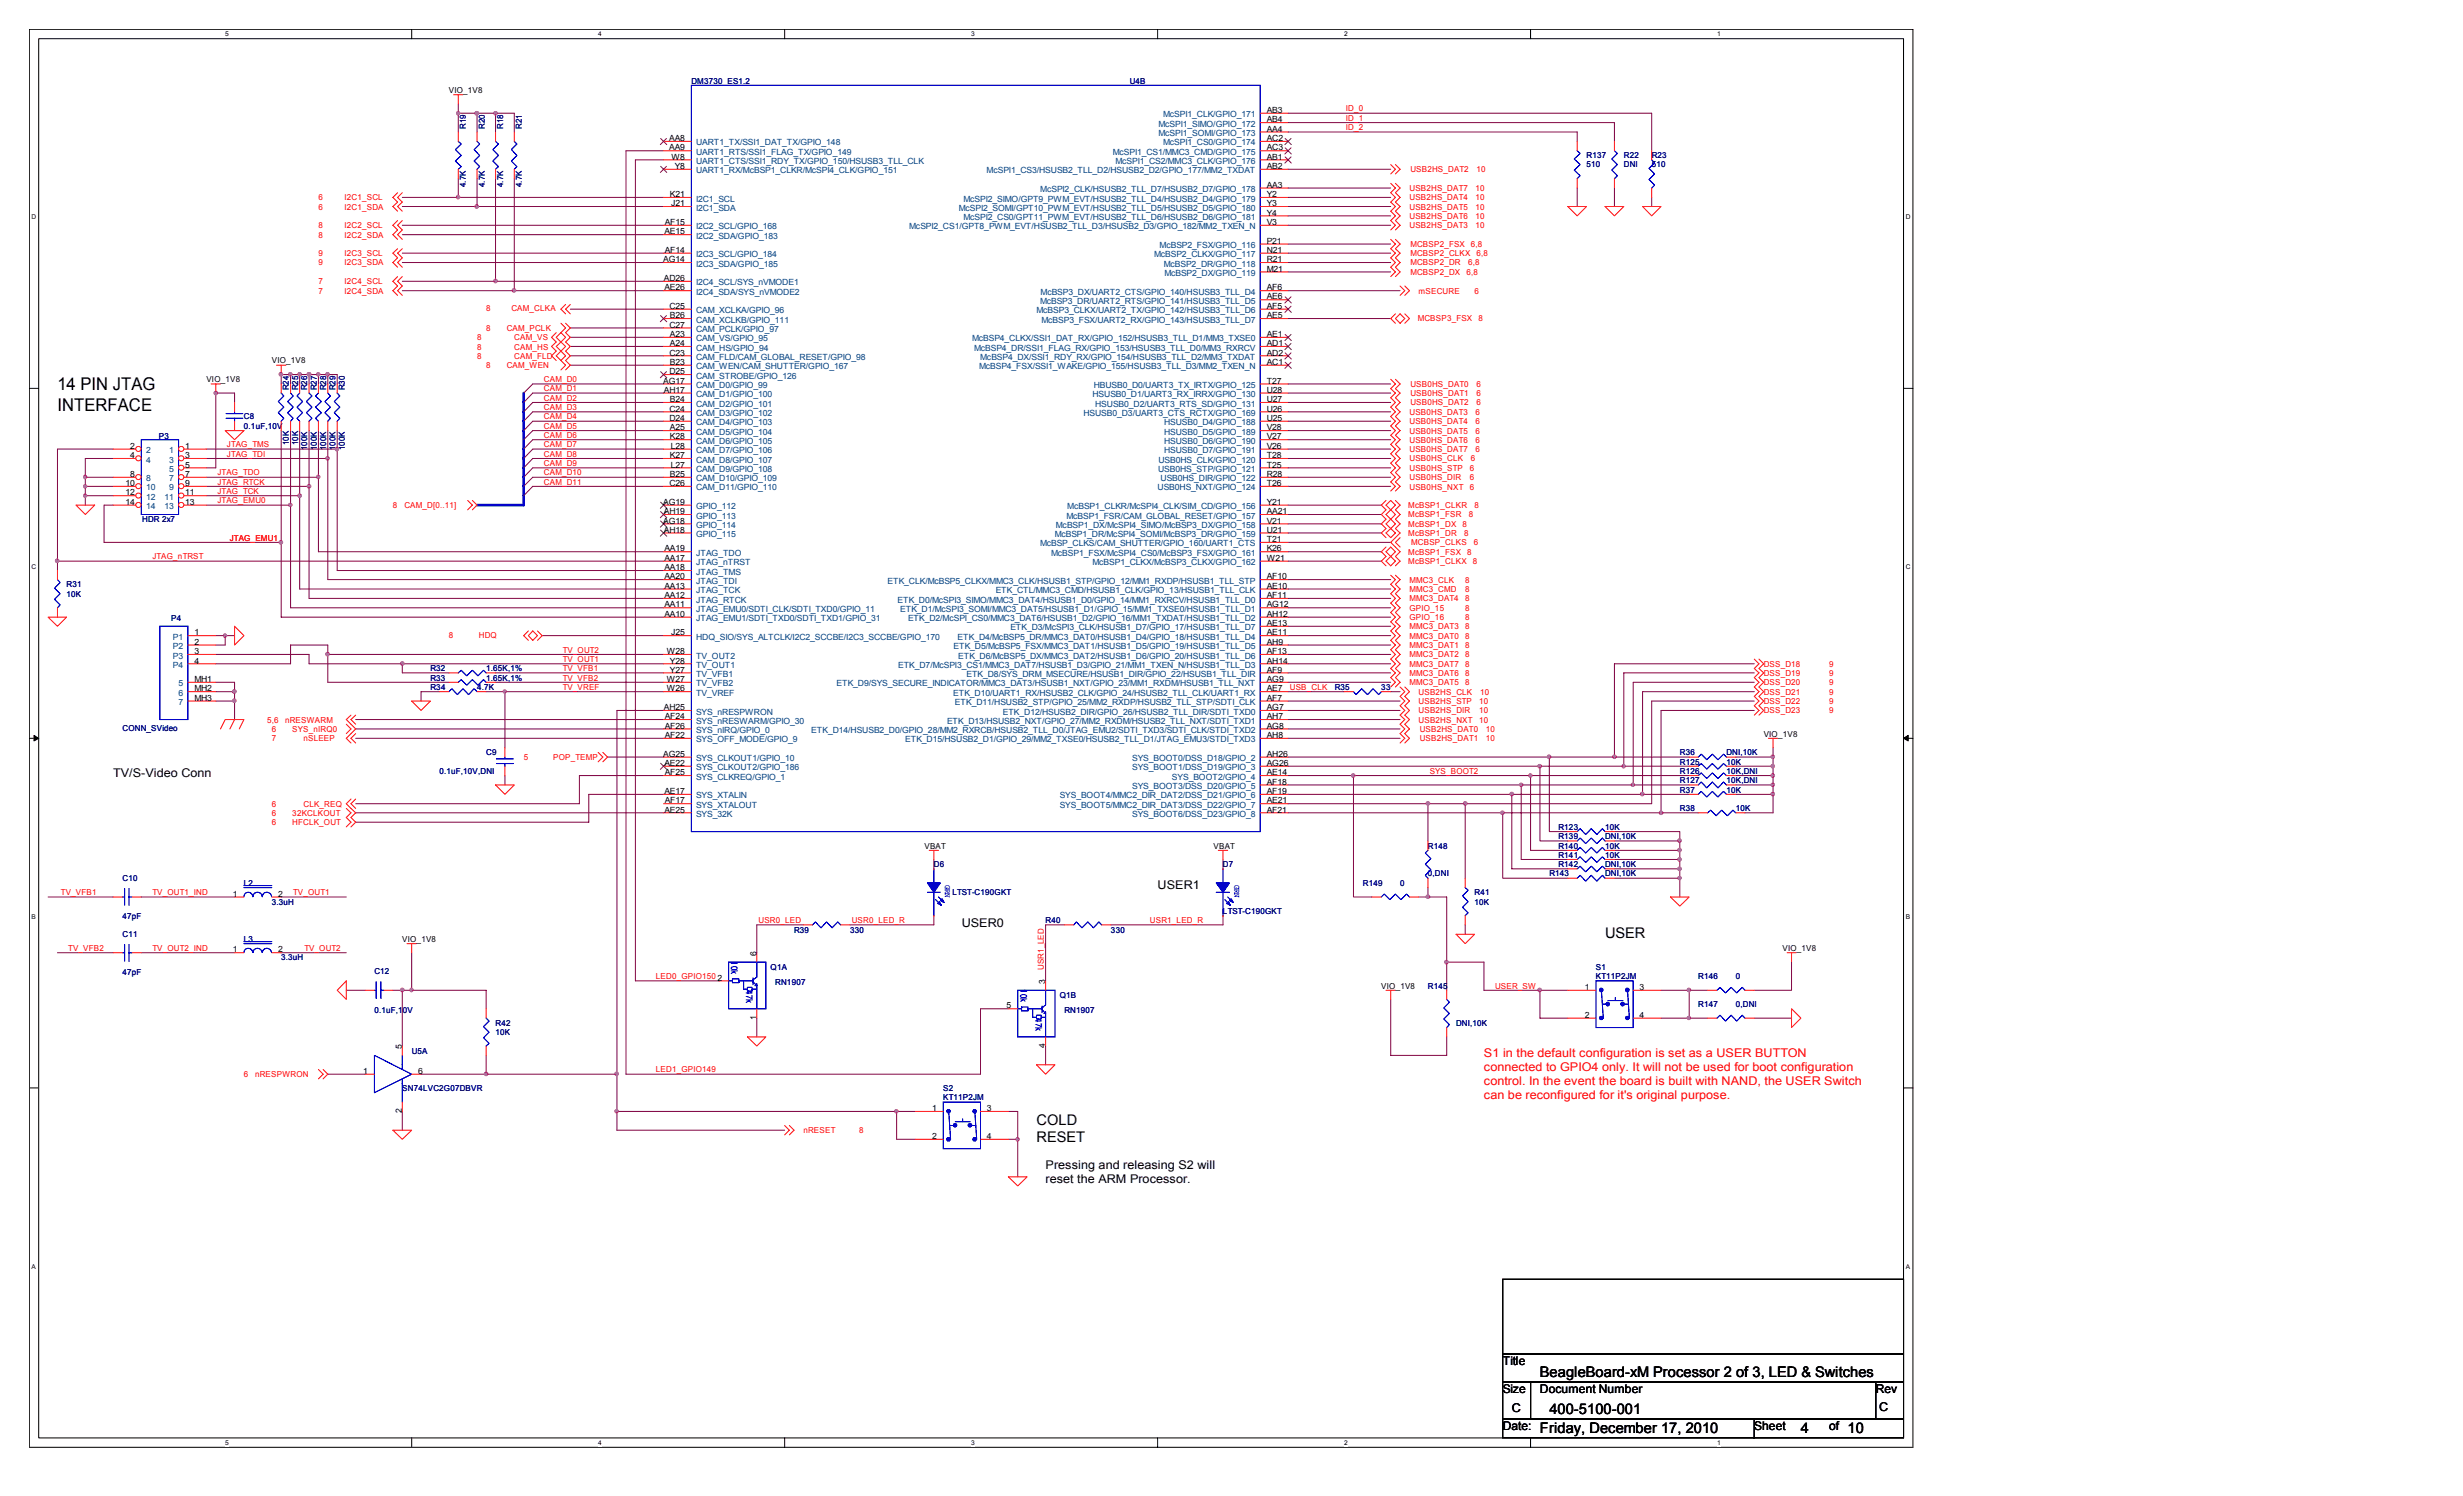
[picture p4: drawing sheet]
<svg xmlns="http://www.w3.org/2000/svg" width="356mm" height="216mm" viewBox="0 0 356 216" stroke-linecap="round" stroke-linejoin="round" font-family="sans-serif">
<defs><g id="words">
<g font-size="2.5">
<text x="8.3" y="56.3">14 PIN JTAG</text>
<text x="8.3" y="59.3">INTERFACE</text>
</g>
<g font-size="2.1">
<text x="231.7" y="135.4">USER</text>
<text x="149.6" y="162.3">COLD</text>
<text x="149.6" y="164.8">RESET</text>
<text x="222.3" y="198.7">BeagleBoard-xM Processor 2 of 3, LED &amp; Switches</text>
<text x="222.3" y="206.8">Friday, December 17, 2010</text>
<text x="223.7" y="204.1">400-5100-001</text>
<text x="260" y="206.8">4</text>
<text x="266.7" y="206.8">10</text>
</g>
<g font-size="1.7">
<text x="16.3" y="112.2">TV/S-Video Conn</text>
<text x="167.1" y="128.4">USER1</text>
<text x="138.9" y="133.7">USER0</text>
<text x="151" y="168.7">Pressing and releasing S2 will</text>
<text x="151" y="170.8">reset the ARM Processor.</text>
<text x="217" y="197">Title</text>
<text x="217" y="201">Size</text>
<text x="218.3" y="203.7">C</text>
<text x="222.3" y="201">Document Number</text>
<text x="270.8" y="201">Rev</text>
<text x="271.3" y="203.6">C</text>
<text x="217" y="206.4">Date:</text>
<text x="253.3" y="206.4">Sheet</text>
<text x="264.1" y="206.4">of</text>
</g>
<g font-size="1.7" fill="#f00">
<text x="214.2" y="152.6">S1 in the default configuration is set as a USER BUTTON</text>
<text x="214.2" y="154.6">connected to GPIO4 only. It will not be used for boot configuration</text>
<text x="214.2" y="156.6">control. In the event the board is built with NAND, the USER Switch</text>
<text x="214.2" y="158.7">can be reconfigured for it's original purpose.</text>
</g>
<g font-size="1.3" fill="#00f">
<text x="105.6" y="138.7" transform="rotate(90 105.6 138.7)">10k</text>
<text x="107.7" y="142.9" transform="rotate(90 107.7 142.9)">47k</text>
<text x="147.3" y="142.7" transform="rotate(90 147.3 142.7)">10k</text>
<text x="149.5" y="146.9" transform="rotate(90 149.5 146.9)">47k</text>
</g>
<g font-size="1.2">
<text x="64.8" y="13.4">VIO_1V8</text>
<text x="182.9" y="17.7">AB4</text>
<text x="182.9" y="16.3">AB3</text>
<text x="96.6" y="21.7">AA9</text>
<text x="96.6" y="20.4">AA8</text>
<text x="96.9" y="23">W8</text>
<text x="182.9" y="19">AA4</text>
<text x="182.9" y="20.4">AC2</text>
<text x="182.9" y="21.7">AC3</text>
<text x="182.9" y="23">AB1</text>
<text x="96.7" y="28.4">K21</text>
<text x="96.9" y="29.8">J21</text>
<text x="97.4" y="24.4">Y8</text>
<text x="182.9" y="24.4">AB2</text>
<text x="182.9" y="27.1">AA3</text>
<text x="182.9" y="29.8">Y3</text>
<text x="182.9" y="28.4">Y2</text>
<text x="95.9" y="33.8">AE15</text>
<text x="96" y="32.5">AF15</text>
<text x="182.9" y="35.2">P21</text>
<text x="182.9" y="32.5">V3</text>
<text x="182.9" y="31.1">Y4</text>
<text x="95.8" y="37.8">AG14</text>
<text x="95.8" y="40.6">AD26</text>
<text x="95.9" y="41.9">AE26</text>
<text x="96" y="36.5">AF14</text>
<text x="182.9" y="37.8">R21</text>
<text x="182.9" y="39.2">M21</text>
<text x="182.9" y="36.5">N21</text>
<text x="182.9" y="41.9">AF6</text>
<text x="96.6" y="44.6">C25</text>
<text x="96.6" y="47.3">C27</text>
<text x="96.7" y="45.9">B26</text>
<text x="182.9" y="45.9">AE5</text>
<text x="182.9" y="43.2">AE6</text>
<text x="182.9" y="44.6">AF5</text>
<text x="39.2" y="52.5">VIO_1V8</text>
<text x="96.6" y="51.3">C23</text>
<text x="96.7" y="48.6">A23</text>
<text x="96.7" y="50">A24</text>
<text x="96.7" y="52.7">B23</text>
<text x="182.9" y="52.7">AC1</text>
<text x="182.9" y="50">AD1</text>
<text x="182.9" y="48.6">AE1</text>
<text x="182.9" y="51.3">AD2</text>
<text x="29.8" y="55.2">VIO_1V8</text>
<text x="95.8" y="55.4">AG17</text>
<text x="95.8" y="56.7">AH17</text>
<text x="96.6" y="59.4">C24</text>
<text x="96.6" y="54">D25</text>
<text x="96.7" y="58">B24</text>
<text x="182.9" y="59.4">U26</text>
<text x="182.9" y="55.4">T27</text>
<text x="182.9" y="56.7">U28</text>
<text x="182.9" y="58">U27</text>
<text x="18.8" y="64.8">2</text>
<text x="26.7" y="64.8">1</text>
<text x="96.6" y="60.7">D24</text>
<text x="96.7" y="62.1">A25</text>
<text x="96.7" y="63.4">K28</text>
<text x="96.9" y="64.8">L28</text>
<text x="182.9" y="64.8">V26</text>
<text x="182.9" y="60.7">U25</text>
<text x="182.9" y="62.1">V28</text>
<text x="182.9" y="63.4">V27</text>
<text x="18.1" y="70.1">10</text>
<text x="18.1" y="71.5">12</text>
<text x="18.8" y="66.1">4</text>
<text x="18.8" y="68.8">8</text>
<text x="26.7" y="71.5">11</text>
<text x="26.7" y="66.1">3</text>
<text x="26.7" y="67.5">5</text>
<text x="26.7" y="68.8">7</text>
<text x="26.7" y="70.1">9</text>
<text x="96.6" y="70.1">C26</text>
<text x="96.7" y="66.1">K27</text>
<text x="96.7" y="68.8">B25</text>
<text x="96.9" y="67.5">L27</text>
<text x="182.9" y="66.1">T28</text>
<text x="182.9" y="68.8">R28</text>
<text x="182.9" y="70.1">T26</text>
<text x="182.9" y="67.5">T25</text>
<text x="18.1" y="72.9">14</text>
<text x="26.7" y="72.9">13</text>
<text x="95.8" y="72.9">AG19</text>
<text x="95.8" y="75.6">AG18</text>
<text x="95.8" y="74.2">AH19</text>
<text x="95.8" y="76.9">AH18</text>
<text x="182.9" y="74.2">AA21</text>
<text x="182.9" y="75.6">V21</text>
<text x="182.9" y="76.9">U21</text>
<text x="182.9" y="72.9">Y21</text>
<text x="95.9" y="79.6">AA19</text>
<text x="95.9" y="80.9">AA17</text>
<text x="95.9" y="82.3">AA18</text>
<text x="95.9" y="83.6">AA20</text>
<text x="182.9" y="80.9">W21</text>
<text x="182.9" y="79.6">K26</text>
<text x="182.9" y="78.2">T21</text>
<text x="182.9" y="83.6">AF10</text>
<text x="95.9" y="85">AA13</text>
<text x="95.9" y="86.3">AA12</text>
<text x="95.9" y="87.7">AA11</text>
<text x="95.9" y="89">AA10</text>
<text x="182.9" y="85">AE10</text>
<text x="182.9" y="89">AH12</text>
<text x="182.9" y="87.7">AG12</text>
<text x="182.9" y="86.3">AF11</text>
<text x="28.1" y="91.7">1</text>
<text x="28.1" y="93">2</text>
<text x="28.1" y="94.4">3</text>
<text x="28.1" y="95.8">4</text>
<text x="96.3" y="94.4">W28</text>
<text x="96.7" y="95.8">Y28</text>
<text x="96.9" y="91.7">J25</text>
<text x="182.9" y="90.3">AE13</text>
<text x="182.9" y="91.7">AE11</text>
<text x="182.9" y="94.4">AF13</text>
<text x="182.9" y="93">AH9</text>
<text x="182.9" y="95.8">AH14</text>
<text x="28.1" y="98.4">MH1</text>
<text x="28.1" y="99.8">MH2</text>
<text x="28.1" y="101.1">MH3</text>
<text x="96.3" y="99.8">W26</text>
<text x="96.3" y="98.4">W27</text>
<text x="96.7" y="97.1">Y27</text>
<text x="182.9" y="97.1">AF9</text>
<text x="182.9" y="101.1">AF7</text>
<text x="182.9" y="99.8">AE7</text>
<text x="182.9" y="98.4">AG9</text>
<text x="95.8" y="102.5">AH25</text>
<text x="96" y="103.8">AF24</text>
<text x="96" y="105.2">AF26</text>
<text x="96" y="106.5">AF22</text>
<text x="182.9" y="102.5">AG7</text>
<text x="182.9" y="103.8">AH7</text>
<text x="182.9" y="106.5">AH8</text>
<text x="182.9" y="105.2">AG8</text>
<text x="254.6" y="106.3">VIO_1V8</text>
<text x="95.8" y="109.2">AG25</text>
<text x="95.9" y="110.5">AE22</text>
<text x="96" y="111.9">AF25</text>
<text x="182.9" y="111.9">AE14</text>
<text x="182.9" y="109.2">AH26</text>
<text x="182.9" y="110.5">AG26</text>
<text x="182.9" y="113.2">AF18</text>
<text x="95.9" y="114.6">AE17</text>
<text x="95.9" y="117.3">AE25</text>
<text x="96" y="116">AF17</text>
<text x="182.9" y="114.6">AF19</text>
<text x="182.9" y="116">AE21</text>
<text x="182.9" y="117.3">AF21</text>
<text x="133.5" y="122.5">VBAT</text>
<text x="175.2" y="122.5">VBAT</text>
<text x="33.6" y="129.4">1</text>
<text x="40.2" y="129.4">2</text>
<text x="33.6" y="137.5">1</text>
<text x="40.2" y="137.5">2</text>
<text x="58.1" y="135.9">VIO_1V8</text>
<text x="109.2" y="137.9" transform="rotate(-90 109.2 137.9)">6</text>
<text x="257.3" y="137.3">VIO_1V8</text>
<text x="150.9" y="142" transform="rotate(-90 150.9 142)">3</text>
<text x="199.4" y="142.7">VIO_1V8</text>
<text x="228.8" y="142.9">1</text>
<text x="236.7" y="142.9">3</text>
<text x="109.2" y="147.2" transform="rotate(-90 109.2 147.2)">1</text>
<text x="145.3" y="145.5">5</text>
<text x="228.8" y="146.9">2</text>
<text x="236.7" y="146.9">4</text>
<text x="52.5" y="155">1</text>
<text x="58" y="151.4" transform="rotate(-90 58 151.4)">5</text>
<text x="60.4" y="155">6</text>
<text x="150.9" y="151.3" transform="rotate(-90 150.9 151.3)">4</text>
<text x="58" y="160.7" transform="rotate(-90 58 160.7)">2</text>
<text x="134.6" y="160.4">1</text>
<text x="142.5" y="160.4">3</text>
<text x="134.6" y="164.4">2</text>
<text x="142.5" y="164.4">4</text>
</g>
<g font-size="1.2" fill="#000080">
<text x="99.8" y="12.1">DM3730_ES1.2</text>
<text x="163.1" y="12.1">U4B</text>
<text x="67.3" y="18.6" transform="rotate(-90 67.3 18.6)">R19</text>
<text x="70" y="18.6" transform="rotate(-90 70 18.6)">R20</text>
<text x="72.6" y="18.6" transform="rotate(-90 72.6 18.6)">R18</text>
<text x="75.4" y="18.6" transform="rotate(-90 75.4 18.6)">R21</text>
<text x="229.1" y="22.9">R137</text>
<text x="234.4" y="22.9">R22</text>
<text x="238.5" y="22.9">R23</text>
<text x="67.3" y="27" transform="rotate(-90 67.3 27)">4.7K</text>
<text x="70" y="27" transform="rotate(-90 70 27)">4.7K</text>
<text x="72.6" y="27" transform="rotate(-90 72.6 27)">4.7K</text>
<text x="75.4" y="27" transform="rotate(-90 75.4 27)">4.7K</text>
<text x="229.1" y="24.2">510</text>
<text x="234.4" y="24.2">DNI</text>
<text x="238.5" y="24.2">510</text>
<text x="41.7" y="56.3" transform="rotate(-90 41.7 56.3)">R24</text>
<text x="43.1" y="56.3" transform="rotate(-90 43.1 56.3)">R25</text>
<text x="44.4" y="56.3" transform="rotate(-90 44.4 56.3)">R26</text>
<text x="45.7" y="56.3" transform="rotate(-90 45.7 56.3)">R27</text>
<text x="47.1" y="56.3" transform="rotate(-90 47.1 56.3)">R28</text>
<text x="48.4" y="56.3" transform="rotate(-90 48.4 56.3)">R29</text>
<text x="49.8" y="56.3" transform="rotate(-90 49.8 56.3)">R30</text>
<text x="22.9" y="63.4">P3</text>
<text x="35.2" y="60.5">C8</text>
<text x="35.2" y="61.9">0.1uF,10V</text>
<text x="41.7" y="64.3" transform="rotate(-90 41.7 64.3)">10K</text>
<text x="43.1" y="64.3" transform="rotate(-90 43.1 64.3)">10K</text>
<text x="44.4" y="64.9" transform="rotate(-90 44.4 64.9)">100K</text>
<text x="45.7" y="64.9" transform="rotate(-90 45.7 64.9)">100K</text>
<text x="47.1" y="64.9" transform="rotate(-90 47.1 64.9)">100K</text>
<text x="48.4" y="64.9" transform="rotate(-90 48.4 64.9)">100K</text>
<text x="49.8" y="64.9" transform="rotate(-90 49.8 64.9)">100K</text>
<text x="20.5" y="75.4">HDR 2x7</text>
<text x="9.6" y="84.8">R31</text>
<text x="9.6" y="86.1">10K</text>
<text x="24.7" y="89.6">P4</text>
<text x="62.1" y="96.9">R32</text>
<text x="62.1" y="99.6">R34</text>
<text x="62.1" y="98.2">R33</text>
<text x="68.9" y="99.6">4.7K</text>
<text x="70.2" y="96.9">1.65K,1%</text>
<text x="70.2" y="98.2">1.65K,1%</text>
<text x="192.7" y="99.6">R35</text>
<text x="199.4" y="99.6">33</text>
<text x="17.7" y="105.5">CONN_SVideo</text>
<text x="63.5" y="111.7">0.1uF,10V,DNI</text>
<text x="70.2" y="109">C9</text>
<text x="242.5" y="111.7">R126</text>
<text x="242.5" y="113">R127</text>
<text x="242.5" y="109">R36</text>
<text x="242.5" y="110.4">R125</text>
<text x="249.3" y="111.7">10K,DNI</text>
<text x="249.3" y="113">10K,DNI</text>
<text x="249.3" y="110.4">10K</text>
<text x="249.3" y="109">DNI,10K</text>
<text x="225" y="119.8">R123</text>
<text x="231.7" y="119.8">10K</text>
<text x="242.5" y="114.4">R37</text>
<text x="242.5" y="117.1">R38</text>
<text x="249.3" y="114.4">10K</text>
<text x="250.6" y="117.1">10K</text>
<text x="134.8" y="125.1">D6</text>
<text x="176.6" y="125.1">D7</text>
<text x="206.2" y="122.5">R148</text>
<text x="225" y="123.8">R141</text>
<text x="225" y="121.1">R139</text>
<text x="225" y="122.5">R140</text>
<text x="225" y="125.1">R142</text>
<text x="231.7" y="123.8">10K</text>
<text x="231.7" y="121.1">DNI,10K</text>
<text x="231.7" y="122.5">10K</text>
<text x="231.7" y="125.1">DNI,10K</text>
<text x="17.7" y="127.2">C10</text>
<text x="35.2" y="127.8">L2</text>
<text x="39.2" y="130.6">3.3uH</text>
<text x="137.5" y="129.2">LTST-C190GKT</text>
<text x="176.6" y="131.9">LTST-C190GKT</text>
<text x="196.8" y="127.8">R149</text>
<text x="202.1" y="127.8">0</text>
<text x="206.2" y="126.5">0,DNI</text>
<text x="212.9" y="129.2">R41</text>
<text x="212.9" y="130.6">10K</text>
<text x="223.7" y="126.5">R143</text>
<text x="231.7" y="126.5">DNI,10K</text>
<text x="17.7" y="135.3">C11</text>
<text x="17.7" y="132.7">47pF</text>
<text x="35.2" y="135.9">L3</text>
<text x="114.6" y="134.6">R39</text>
<text x="122.7" y="134.6">330</text>
<text x="151" y="133.2">R40</text>
<text x="160.4" y="134.6">330</text>
<text x="17.7" y="140.8">47pF</text>
<text x="40.6" y="138.6">3.3uH</text>
<text x="54.1" y="140.6">C12</text>
<text x="111.3" y="140">Q1A</text>
<text x="111.9" y="142.1">RN1907</text>
<text x="206.2" y="142.7">R145</text>
<text x="230.4" y="140">S1</text>
<text x="230.4" y="141.3">KT11P2JM</text>
<text x="245.2" y="141.3">R146</text>
<text x="250.6" y="141.3">0</text>
<text x="54.1" y="146.1">0.1uF,10V</text>
<text x="71.5" y="148">R42</text>
<text x="71.5" y="149.4">10K</text>
<text x="153" y="144">Q1B</text>
<text x="153.7" y="146.1">RN1907</text>
<text x="210.2" y="148">DNI,10K</text>
<text x="245.2" y="145.3">R147</text>
<text x="250.6" y="145.3">0,DNI</text>
<text x="59.4" y="152.1">U5A</text>
<text x="58.1" y="157.5">SN74LVC2G07DBVR</text>
<text x="136.2" y="157.5">S2</text>
<text x="136.2" y="158.8">KT11P2JM</text>
</g>
<g font-size="1.2" fill="#004080">
<text x="167.9" y="16.9">McSPI1_CLK/GPIO_171</text>
<text x="100.5" y="22.4">UART1_RTS/SSI1_FLAG_TX/GPIO_149</text>
<text x="100.5" y="23.7">UART1_CTS/SSI1_RDY_TX/GPIO_150/HSUSB3_TLL_CLK</text>
<text x="100.5" y="21">UART1_TX/SSI1_DAT_TX/GPIO_148</text>
<text x="160.7" y="22.4">McSPI1_CS1/MMC3_CMD/GPIO_175</text>
<text x="161" y="23.7">McSPI1_CS2/MMC3_CLK/GPIO_176</text>
<text x="167.3" y="18.3">McSPI1_SIMO/GPIO_172</text>
<text x="167.3" y="19.6">McSPI1_SOMI/GPIO_173</text>
<text x="167.9" y="21">McSPI1_CS0/GPIO_174</text>
<text x="100.5" y="25">UART1_RX/McBSP1_CLKR/McSPI4_CLK/GPIO_151</text>
<text x="100.5" y="29.1">I2C1_SCL</text>
<text x="139.1" y="29.1">McSPI2_SIMO/GPT9_PWM_EVT/HSUSB2_TLL_D4/HSUSB2_D4/GPIO_179</text>
<text x="142.5" y="25">McSPI1_CS3/HSUSB2_TLL_D2/HSUSB2_D2/GPIO_177/MM2_TXDAT</text>
<text x="150.2" y="27.7">McSPI2_CLK/HSUSB2_TLL_D7/HSUSB2_D7/GPIO_178</text>
<text x="100.5" y="30.4">I2C1_SDA</text>
<text x="100.5" y="33.1">I2C2_SCL/GPIO_168</text>
<text x="100.5" y="34.5">I2C2_SDA/GPIO_183</text>
<text x="131.3" y="33.1">McSPI2_CS1/GPT8_PWM_EVT/HSUSB2_TLL_D3/HSUSB2_D3/GPIO_182/MM2_TXEN_N</text>
<text x="138.4" y="30.4">McSPI2_SOMI/GPT10_PWM_EVT/HSUSB2_TLL_D5/HSUSB2_D5/GPIO_180</text>
<text x="139.1" y="31.7">McSPI2_CS0/GPT11_PWM_EVT/HSUSB2_TLL_D6/HSUSB2_D6/GPIO_181</text>
<text x="167.4" y="35.8">McBSP2_FSX/GPIO_116</text>
<text x="100.5" y="37.1">I2C3_SCL/GPIO_184</text>
<text x="100.5" y="38.5">I2C3_SDA/GPIO_185</text>
<text x="100.5" y="41.2">I2C4_SCL/SYS_nVMODE1</text>
<text x="166.6" y="37.1">McBSP2_CLKX/GPIO_117</text>
<text x="168" y="38.5">McBSP2_DR/GPIO_118</text>
<text x="168.1" y="39.8">McBSP2_DX/GPIO_119</text>
<text x="100.5" y="45.2">CAM_XCLKA/GPIO_96</text>
<text x="100.5" y="47.9">CAM_PCLK/GPIO_97</text>
<text x="100.5" y="46.6">CAM_XCLKB/GPIO_111</text>
<text x="100.5" y="42.5">I2C4_SDA/SYS_nVMODE2</text>
<text x="149.6" y="45.2">McBSP3_CLKX/UART2_TX/GPIO_142/HSUSB3_TLL_D6</text>
<text x="150.2" y="43.9">McBSP3_DR/UART2_RTS/GPIO_141/HSUSB3_TLL_D5</text>
<text x="150.2" y="42.5">McBSP3_DX/UART2_CTS/GPIO_140/HSUSB3_TLL_D4</text>
<text x="150.4" y="46.6">McBSP3_FSX/UART2_RX/GPIO_143/HSUSB3_TLL_D7</text>
<text x="100.5" y="49.3">CAM_VS/GPIO_95</text>
<text x="100.5" y="50.6">CAM_HS/GPIO_94</text>
<text x="100.5" y="51.9">CAM_FLD/CAM_GLOBAL_RESET/GPIO_98</text>
<text x="100.5" y="53.3">CAM_WEN/CAM_SHUTTER/GPIO_167</text>
<text x="140.3" y="49.3">McBSP4_CLKX/SSI1_DAT_RX/GPIO_152/HSUSB3_TLL_D1/MM3_TXSE0</text>
<text x="140.6" y="50.6">McBSP4_DR/SSI1_FLAG_RX/GPIO_153/HSUSB3_TLL_D0/MM3_RXRCV</text>
<text x="141.4" y="53.3">McBSP4_FSX/SSI1_WAKE/GPIO_155/HSUSB3_TLL_D3/MM2_TXEN_N</text>
<text x="141.5" y="51.9">McBSP4_DX/SSI1_RDY_RX/GPIO_154/HSUSB3_TLL_D2/MM3_TXDAT</text>
<text x="100.5" y="57.3">CAM_D1/GPIO_100</text>
<text x="100.5" y="58.7">CAM_D2/GPIO_101</text>
<text x="100.5" y="56">CAM_D0/GPIO_99</text>
<text x="100.5" y="54.7">CAM_STROBE/GPIO_126</text>
<text x="157.7" y="57.3">HSUSB0_D1/UART3_RX_IRRX/GPIO_130</text>
<text x="157.9" y="56">HBUSB0_D0/UART3_TX_IRTX/GPIO_125</text>
<text x="158.1" y="58.7">HSUSB0_D2/UART3_RTS_SD/GPIO_131</text>
<text x="21.1" y="65.4">2</text>
<text x="24.4" y="65.4">1</text>
<text x="100.5" y="60">CAM_D3/GPIO_102</text>
<text x="100.5" y="61.4">CAM_D4/GPIO_103</text>
<text x="100.5" y="62.7">CAM_D5/GPIO_104</text>
<text x="100.5" y="64.1">CAM_D6/GPIO_105</text>
<text x="100.5" y="65.4">CAM_D7/GPIO_106</text>
<text x="156.4" y="60">HSUSB0_D3/UART3_CTS_RCTX/GPIO_169</text>
<text x="168.1" y="65.4">HSUSB0_D7/GPIO_191</text>
<text x="168.1" y="61.4">HSUSB0_D4/GPIO_188</text>
<text x="168.1" y="62.7">HSUSB0_D5/GPIO_189</text>
<text x="168.1" y="64.1">HSUSB0_D6/GPIO_190</text>
<text x="21.1" y="66.8">4</text>
<text x="21.1" y="69.5">8</text>
<text x="21.1" y="70.8">10</text>
<text x="24.4" y="66.8">3</text>
<text x="24.4" y="68.1">5</text>
<text x="24.4" y="69.5">7</text>
<text x="24.4" y="70.8">9</text>
<text x="100.5" y="68.1">CAM_D9/GPIO_108</text>
<text x="100.5" y="66.8">CAM_D8/GPIO_107</text>
<text x="100.5" y="69.5">CAM_D10/GPIO_109</text>
<text x="100.5" y="70.8">CAM_D11/GPIO_110</text>
<text x="167.1" y="70.8">USB0HS_NXT/GPIO_124</text>
<text x="167.2" y="68.1">USB0HS_STP/GPIO_121</text>
<text x="167.3" y="66.8">USB0HS_CLK/GPIO_120</text>
<text x="167.6" y="69.5">USB0HS_DIR/GPIO_122</text>
<text x="21.1" y="72.1">12</text>
<text x="21.1" y="73.5">14</text>
<text x="23.7" y="72.1">11</text>
<text x="23.7" y="73.5">13</text>
<text x="100.5" y="73.5">GPIO_112</text>
<text x="100.5" y="74.8">GPIO_113</text>
<text x="100.5" y="76.2">GPIO_114</text>
<text x="100.5" y="77.5">GPIO_115</text>
<text x="152.3" y="77.5">McBSP1_DR/McSPI4_SOMI/McBSP3_DR/GPIO_159</text>
<text x="152.4" y="76.2">McBSP1_DX/McSPI4_SIMO/McBSP3_DX/GPIO_158</text>
<text x="154" y="74.8">McBSP1_FSR/CAM_GLOBAL_RESET/GPIO_157</text>
<text x="154.1" y="73.5">McBSP1_CLKR/McSPI4_CLK/SIM_CD/GPIO_156</text>
<text x="100.5" y="80.2">JTAG_TDO</text>
<text x="100.5" y="81.6">JTAG_nTRST</text>
<text x="100.5" y="82.9">JTAG_TMS</text>
<text x="150.2" y="78.9">McBSP_CLKS/CAM_SHUTTER/GPIO_160/UART1_CTS</text>
<text x="151.8" y="80.2">McBSP1_FSX/McSPI4_CS0/McBSP3_FSX/GPIO_161</text>
<text x="157.7" y="81.6">McBSP1_CLKX/McBSP3_CLKX/GPIO_162</text>
<text x="100.5" y="84.2">JTAG_TDI</text>
<text x="100.5" y="85.6">JTAG_TCK</text>
<text x="100.5" y="87">JTAG_RTCK</text>
<text x="100.5" y="88.3">JTAG_EMU0/SDTI_CLK/SDTI_TXD0/GPIO_11</text>
<text x="100.5" y="89.7">JTAG_EMU1/SDTI_TXD0/SDTI_TXD1/GPIO_31</text>
<text x="128.1" y="84.2">ETK_CLK/McBSP5_CLKX/MMC3_CLK/HSUSB1_STP/GPIO_12/MM1_RXDP/HSUSB1_TLL_STP</text>
<text x="129.6" y="87">ETK_D0/McSPI3_SIMO/MMC3_DAT4/HSUSB1_D0/GPIO_14/MM1_RXRCV/HSUSB1_TLL_D0</text>
<text x="130" y="88.3">ETK_D1/McSPI3_SOMI/MMC3_DAT5/HSUSB1_D1/GPIO_15/MM1_TXSE0/HSUSB1_TLL_D1</text>
<text x="131.1" y="89.7">ETK_D2/McSPI_CS0/MMC3_DAT6/HSUSB1_D2/GPIO_16/MM1_TXDAT/HSUSB1_TLL_D2</text>
<text x="143.8" y="85.6">ETK_CTL/MMC3_CMD/HSUSB1_CLK/GPIO_13/HSUSB1_TLL_CLK</text>
<text x="25" y="92.3">P1</text>
<text x="25" y="93.7">P2</text>
<text x="25" y="95">P3</text>
<text x="100.5" y="95">TV_OUT2</text>
<text x="100.5" y="92.3">HDQ_SIO/SYS_ALTCLK/I2C2_SCCBE/I2C3_SCCBE/GPIO_170</text>
<text x="137.7" y="93.7">ETK_D5/McBSP5_FSX/MMC3_DAT1/HSUSB1_D5/GPIO_19/HSUSB1_TLL_D5</text>
<text x="138.3" y="92.3">ETK_D4/McBSP5_DR/MMC3_DAT0/HSUSB1_D4/GPIO_18/HSUSB1_TLL_D4</text>
<text x="138.3" y="95">ETK_D6/McBSP5_DX/MMC3_DAT2/HSUSB1_D6/GPIO_20/HSUSB1_TLL_D6</text>
<text x="145.9" y="91">ETK_D3/McSPI3_CLK/HSUSB1_D7/GPIO_17/HSUSB1_TLL_D7</text>
<text x="25" y="96.4">P4</text>
<text x="25.8" y="99.1">5</text>
<text x="25.8" y="100.4">6</text>
<text x="25.8" y="101.8">7</text>
<text x="100.5" y="96.4">TV_OUT1</text>
<text x="100.5" y="97.7">TV_VFB1</text>
<text x="100.5" y="100.4">TV_VREF</text>
<text x="100.5" y="99.1">TV_VFB2</text>
<text x="120.8" y="99.1">ETK_D9/SYS_SECURE_INDICATOR/MMC3_DAT3/HSUSB1_NXT/GPIO_23/MM1_RXDM/HSUSB1_TLL_NXT</text>
<text x="129.7" y="96.4">ETK_D7/McSPI3_CS1/MMC3_DAT7/HSUSB1_D3/GPIO_21/MM1_TXEN_N/HSUSB1_TLL_D3</text>
<text x="137.6" y="100.4">ETK_D10/UART1_RX/HSUSB2_CLK/GPIO_24/HSUSB2_TLL_CLK/UART1_RX</text>
<text x="137.9" y="101.8">ETK_D11/HSUSB2_STP/GPIO_25/MM2_RXDP/HSUSB2_TLL_STP/SDTI_CLK</text>
<text x="139.5" y="97.7">ETK_D8/SYS_DRM_MSECURE/HSUSB1_DIR/GPIO_22/HSUSB1_TLL_DIR</text>
<text x="100.5" y="103.1">SYS_nRESPWRON</text>
<text x="100.5" y="104.4">SYS_nRESWARM/GPIO_30</text>
<text x="100.5" y="105.8">SYS_nIRQ/GPIO_0</text>
<text x="100.5" y="107.1">SYS_OFF_MODE/GPIO_9</text>
<text x="117.1" y="105.8">ETK_D14/HSUSB2_D0/GPIO_28/MM2_RXRCB/HSUSB2_TLL_D0/JTAG_EMU2/SDTI_TXD3/SDTI_CLK/STDI_TXD2</text>
<text x="130.7" y="107.1">ETK_D15/HSUSB2_D1/GPIO_29/MM2_TXSE0/HSUSB2_TLL_D1/JTAG_EMU3/STDI_TXD3</text>
<text x="136.7" y="104.4">ETK_D13/HSUSB2_NXT/GPIO_27/MM2_RXDM/HSUSB2_TLL_NXT/SDTI_TXD1</text>
<text x="144.8" y="103.1">ETK_D12/HSUSB2_DIR/GPIO_26/HSUSB2_TLL_DIR/SDTI_TXD0</text>
<text x="100.5" y="112.5">SYS_CLKREQ/GPIO_1</text>
<text x="100.5" y="109.9">SYS_CLKOUT1/GPIO_10</text>
<text x="100.5" y="111.2">SYS_CLKOUT2/GPIO_186</text>
<text x="163.4" y="109.9">SYS_BOOT0/DSS_D18/GPIO_2</text>
<text x="163.4" y="111.2">SYS_BOOT1/DSS_D19/GPIO_3</text>
<text x="163.4" y="113.9">SYS_BOOT3/DSS_D20/GPIO_5</text>
<text x="169.2" y="112.5">SYS_BOOT2/GPIO_4</text>
<text x="100.5" y="115.2">SYS_XTALIN</text>
<text x="100.5" y="116.6">SYS_XTALOUT</text>
<text x="100.5" y="117.9">SYS_32K</text>
<text x="153" y="115.2">SYS_BOOT4/MMC2_DIR_DAT2/DSS_D21/GPIO_6</text>
<text x="153" y="116.6">SYS_BOOT5/MMC2_DIR_DAT3/DSS_D22/GPIO_7</text>
<text x="163.4" y="117.9">SYS_BOOT6/DSS_D23/GPIO_8</text>
</g>
<g font-size="1.2" fill="#f00">
<text x="194.3" y="17.4">ID_1</text>
<text x="194.3" y="16.1">ID_0</text>
<text x="194.3" y="18.8">ID_2</text>
<text x="46" y="28.9">6</text>
<text x="49.7" y="28.9">I2C1_SCL</text>
<text x="203.5" y="28.9">USB2HS_DAT4</text>
<text x="203.5" y="27.6">USB2HS_DAT7</text>
<text x="203.6" y="24.8">USB2HS_DAT2</text>
<text x="213" y="27.6">10</text>
<text x="213" y="28.9">10</text>
<text x="213.2" y="24.8">10</text>
<text x="46" y="34.3">8</text>
<text x="46" y="32.9">8</text>
<text x="46" y="30.3">6</text>
<text x="49.7" y="34.3">I2C2_SDA</text>
<text x="49.7" y="32.9">I2C2_SCL</text>
<text x="49.7" y="30.3">I2C1_SDA</text>
<text x="203.5" y="31.6">USB2HS_DAT6</text>
<text x="203.5" y="30.3">USB2HS_DAT5</text>
<text x="203.5" y="32.9">USB2HS_DAT3</text>
<text x="203.6" y="35.6">MCBSP2_FSX</text>
<text x="212.3" y="35.6">6,8</text>
<text x="213" y="32.9">10</text>
<text x="213" y="31.6">10</text>
<text x="213" y="30.3">10</text>
<text x="46" y="41">7</text>
<text x="46" y="37">9</text>
<text x="46" y="38.3">9</text>
<text x="49.7" y="41">I2C4_SCL</text>
<text x="49.7" y="37">I2C3_SCL</text>
<text x="49.7" y="38.3">I2C3_SDA</text>
<text x="203.6" y="37">MCBSP2_CLKX</text>
<text x="203.6" y="38.3">MCBSP2_DR</text>
<text x="203.6" y="39.7">MCBSP2_DX</text>
<text x="211.7" y="39.7">6,8</text>
<text x="212" y="38.3">6,8</text>
<text x="213.2" y="37">6,8</text>
<text x="46" y="42.4">7</text>
<text x="49.7" y="42.4">I2C4_SDA</text>
<text x="70.2" y="44.9">8</text>
<text x="70.2" y="47.8">8</text>
<text x="73.2" y="47.8">CAM_PCLK</text>
<text x="73.8" y="44.9">CAM_CLKA</text>
<text x="204.7" y="46.4">MCBSP3_FSX</text>
<text x="204.8" y="42.4">mSECURE</text>
<text x="212.9" y="42.4">6</text>
<text x="213.4" y="46.4">8</text>
<text x="68.9" y="49.1">8</text>
<text x="68.9" y="50.5">8</text>
<text x="68.9" y="51.8">8</text>
<text x="70.2" y="53.1">8</text>
<text x="73.2" y="53.1">CAM_WEN</text>
<text x="74.3" y="49.1">CAM_VS</text>
<text x="74.3" y="50.5">CAM_HS</text>
<text x="74.3" y="51.8">CAM_FLD</text>
<text x="78.5" y="55.2">CAM_D0</text>
<text x="78.5" y="56.5">CAM_D1</text>
<text x="78.5" y="57.8">CAM_D2</text>
<text x="78.5" y="59.2">CAM_D3</text>
<text x="203.5" y="59.9">USB0HS_DAT3</text>
<text x="203.6" y="58.5">USB0HS_DAT2</text>
<text x="203.6" y="55.8">USB0HS_DAT0</text>
<text x="203.6" y="57.2">USB0HS_DAT1</text>
<text x="213" y="59.9">6</text>
<text x="213.2" y="58.5">6</text>
<text x="213.2" y="55.8">6</text>
<text x="213.2" y="57.2">6</text>
<text x="32.8" y="65.9">JTAG_TDI</text>
<text x="32.8" y="64.6">JTAG_TMS</text>
<text x="78.5" y="60.5">CAM_D4</text>
<text x="78.5" y="61.9">CAM_D5</text>
<text x="78.5" y="63.2">CAM_D6</text>
<text x="78.5" y="64.6">CAM_D7</text>
<text x="78.5" y="65.9">CAM_D8</text>
<text x="203.5" y="63.9">USB0HS_DAT6</text>
<text x="203.5" y="65.2">USB0HS_DAT7</text>
<text x="203.5" y="61.2">USB0HS_DAT4</text>
<text x="203.5" y="62.6">USB0HS_DAT5</text>
<text x="213" y="63.9">6</text>
<text x="213" y="65.2">6</text>
<text x="213" y="62.6">6</text>
<text x="213" y="61.2">6</text>
<text x="31.4" y="68.6">JTAG_TDO</text>
<text x="31.4" y="71.3">JTAG_TCK</text>
<text x="31.4" y="69.9">JTAG_RTCK</text>
<text x="78.5" y="67.3">CAM_D9</text>
<text x="78.5" y="68.6">CAM_D10</text>
<text x="78.5" y="69.9">CAM_D11</text>
<text x="203.5" y="67.9">USB0HS_STP</text>
<text x="203.5" y="69.3">USB0HS_DIR</text>
<text x="203.5" y="66.6">USB0HS_CLK</text>
<text x="203.5" y="70.7">USB0HS_NXT</text>
<text x="212.2" y="69.3">6</text>
<text x="212.2" y="70.7">6</text>
<text x="212.2" y="67.9">6</text>
<text x="212.3" y="66.6">6</text>
<text x="31.4" y="72.6">JTAG_EMU0</text>
<text x="56.7" y="73.3">8</text>
<text x="58.4" y="73.3">CAM_D[0..11]</text>
<text x="203.3" y="74.7">McBSP1_FSR</text>
<text x="203.3" y="77.4">McBSP1_DR</text>
<text x="203.3" y="73.3">McBSP1_CLKR</text>
<text x="203.3" y="76">McBSP1_DX</text>
<text x="211.2" y="76">8</text>
<text x="211.4" y="77.4">8</text>
<text x="212.1" y="74.7">8</text>
<text x="212.9" y="73.3">8</text>
<text x="22" y="80.7">JTAG_nTRST</text>
<text x="33.2" y="78">JTAG_EMU1</text>
<text x="203.3" y="80.1">McBSP1_FSX</text>
<text x="203.3" y="81.4">McBSP1_CLKX</text>
<text x="203.7" y="78.7">MCBSP_CLKS</text>
<text x="211.8" y="80.1">8</text>
<text x="212.6" y="81.4">8</text>
<text x="212.8" y="78.7">6</text>
<text x="203.5" y="84.1">MMC3_CLK</text>
<text x="203.5" y="85.4">MMC3_CMD</text>
<text x="203.5" y="86.8">MMC3_DAT4</text>
<text x="203.5" y="88.1">GPIO_15</text>
<text x="203.5" y="89.5">GPIO_16</text>
<text x="211.5" y="86.8">8</text>
<text x="211.5" y="84.1">8</text>
<text x="211.5" y="85.4">8</text>
<text x="211.5" y="88.1">8</text>
<text x="211.5" y="89.5">8</text>
<text x="64.8" y="92">8</text>
<text x="69.1" y="92">HDQ</text>
<text x="81.2" y="95.5">TV_OUT1</text>
<text x="81.2" y="94.2">TV_OUT2</text>
<text x="203.5" y="90.8">MMC3_DAT3</text>
<text x="203.5" y="92.2">MMC3_DAT0</text>
<text x="203.5" y="93.5">MMC3_DAT1</text>
<text x="203.5" y="94.9">MMC3_DAT2</text>
<text x="211.5" y="90.8">8</text>
<text x="211.5" y="92.2">8</text>
<text x="211.5" y="93.5">8</text>
<text x="211.5" y="94.9">8</text>
<text x="81.2" y="98.2">TV_VFB2</text>
<text x="81.2" y="96.9">TV_VFB1</text>
<text x="81.2" y="99.6">TV_VREF</text>
<text x="186.2" y="99.6">USB_CLK</text>
<text x="203.5" y="97.6">MMC3_DAT6</text>
<text x="203.5" y="98.9">MMC3_DAT5</text>
<text x="203.5" y="96.2">MMC3_DAT7</text>
<text x="204.8" y="100.2">USB2HS_CLK</text>
<text x="204.8" y="101.6">USB2HS_STP</text>
<text x="211.5" y="97.6">8</text>
<text x="211.5" y="98.9">8</text>
<text x="211.5" y="96.2">8</text>
<text x="213.6" y="101.6">10</text>
<text x="213.7" y="100.2">10</text>
<text x="254.6" y="96.2">DSS_D18</text>
<text x="254.6" y="97.6">DSS_D19</text>
<text x="254.6" y="98.9">DSS_D20</text>
<text x="254.6" y="100.2">DSS_D21</text>
<text x="254.6" y="101.6">DSS_D22</text>
<text x="264.1" y="96.2">9</text>
<text x="264.1" y="97.6">9</text>
<text x="264.1" y="98.9">9</text>
<text x="264.1" y="100.2">9</text>
<text x="264.1" y="101.6">9</text>
<text x="38.6" y="104.3">5,6</text>
<text x="39.2" y="107">7</text>
<text x="39.2" y="105.6">6</text>
<text x="41.1" y="104.3">nRESWARM</text>
<text x="42.2" y="105.6">SYS_nIRQ0</text>
<text x="43.8" y="107">nSLEEP</text>
<text x="204.8" y="103">USB2HS_DIR</text>
<text x="204.8" y="104.3">USB2HS_NXT</text>
<text x="205" y="107">USB2HS_DAT1</text>
<text x="205" y="105.6">USB2HS_DAT0</text>
<text x="213.6" y="104.3">10</text>
<text x="213.6" y="103">10</text>
<text x="214.5" y="105.6">10</text>
<text x="214.5" y="107">10</text>
<text x="254.6" y="103">DSS_D23</text>
<text x="264.1" y="103">9</text>
<text x="75.6" y="109.7">5</text>
<text x="79.9" y="109.7">POP_TEMP</text>
<text x="206.4" y="111.7">SYS_BOOT2</text>
<text x="39.2" y="116.4">6</text>
<text x="39.2" y="119.1">6</text>
<text x="39.2" y="117.8">6</text>
<text x="42.2" y="119.1">HFCLK_OUT</text>
<text x="42.2" y="117.8">32KCLKOUT</text>
<text x="43.8" y="116.4">CLK_REQ</text>
<text x="8.8" y="129.2">TV_VFB1</text>
<text x="22" y="129.2">TV_OUT1_IND</text>
<text x="42.3" y="129.2">TV_OUT1</text>
<text x="9.9" y="137.2">TV_VFB2</text>
<text x="22" y="137.2">TV_OUT2_IND</text>
<text x="43.9" y="137.2">TV_OUT2</text>
<text x="109.5" y="133.2">USR0_LED</text>
<text x="123" y="133.2">USR0_LED_R</text>
<text x="166" y="133.2">USR1_LED_R</text>
<text x="94.7" y="141.3">LED0_GPIO1502</text>
<text x="150.7" y="140" transform="rotate(-90 150.7 140)">USR1_LED</text>
<text x="215.9" y="142.7">USER_SW</text>
<text x="35.2" y="155.4">6</text>
<text x="36.8" y="155.4">nRESPWRON</text>
<text x="94.7" y="154.8">LED1_GPIO149</text>
<text x="116" y="163.5">nRESET</text>
<text x="124" y="163.5">8</text>
</g>
<g font-size="1.2" fill="#00f">
<text x="136.5" y="127.7" transform="rotate(90 136.5 127.7)">GRN</text>
<text x="178.2" y="127.7" transform="rotate(90 178.2 127.7)">GRN</text>
</g>
<g font-size=".9">
<text x="32.5" y="5.2">5</text>
<text x="86.4" y="5.2">4</text>
<text x="140.2" y="5.2">3</text>
<text x="194.1" y="5.2">2</text>
<text x="247.9" y="5.2">1</text>
<text x="4.6" y="31.7">D</text>
<text x="275.2" y="31.7">D</text>
<text x="4.6" y="82.1">C</text>
<text x="275.2" y="82.1">C</text>
<text x="4.6" y="132.6">B</text>
<text x="275.2" y="132.6">B</text>
<text x="4.6" y="183.1">A</text>
<text x="275.2" y="183.1">A</text>
<text x="32.5" y="208.5">5</text>
<text x="86.4" y="208.5">4</text>
<text x="140.2" y="208.5">3</text>
<text x="194.1" y="208.5">2</text>
<text x="247.9" y="208.5">1</text>
</g>
</g></defs>
<path d="M4.2 4.2h272v204.7h-272zM5.6 5.6h269.2v201.9h-269.2z" fill="none" stroke="#000" stroke-width=".14"/>
<g fill="#fff">
<path d="M32.5 4.4h.5v1.1h-.5z"/>
<path d="M32.5 207.7h.5v1h-.5z"/>
</g>
<path d="M59.4 4.2v1.4M59.4 207.5v1.4" fill="none" stroke="#000" stroke-width=".14"/>
<g fill="#fff">
<path d="M86.4 4.4h.5v1.1h-.5z"/>
<path d="M86.4 207.7h.5v1h-.5z"/>
</g>
<path d="M113.3 4.2v1.4M113.3 207.5v1.4" fill="none" stroke="#000" stroke-width=".14"/>
<g fill="#fff">
<path d="M140.2 4.4h.5v1.1h-.5z"/>
<path d="M140.2 207.7h.5v1h-.5z"/>
</g>
<path d="M167.1 4.2v1.4M167.1 207.5v1.4" fill="none" stroke="#000" stroke-width=".14"/>
<g fill="#fff">
<path d="M194.1 4.4h.5v1.1h-.5z"/>
<path d="M194.1 207.7h.5v1h-.5z"/>
</g>
<path d="M221 4.2v1.4M221 207.5v1.4" fill="none" stroke="#000" stroke-width=".14"/>
<g fill="#fff">
<path d="M247.9 4.4h.5v1.1h-.5z"/>
<path d="M247.9 207.7h.5v1h-.5z"/>
<path d="M4.6 30.8h.6v1.1h-.6z"/>
<path d="M275.2 30.8h.6v1.1h-.6z"/>
<path d="M4.6 81.3h.6v1h-.6z"/>
<path d="M275.2 81.3h.6v1h-.6z"/>
</g>
<path d="M4.2 56h1.4M274.8 56h1.4" fill="none" stroke="#000" stroke-width=".14"/>
<g fill="#fff">
<path d="M4.6 131.8h.6v1h-.6z"/>
<path d="M275.2 131.8h.6v1h-.6z"/>
</g>
<path d="M4.2 106.6h1.4M274.8 106.6h1.4" fill="none" stroke="#000" stroke-width=".14"/>
<path d="M4.9 106.1l.7 .5-.7 .3zM274.8 106.6l.7-.5v.8z" fill="#000" stroke="#000" stroke-width=".14"/>
<g fill="#fff">
<path d="M4.6 182.2h.6v1.1h-.6z"/>
<path d="M275.2 182.2h.6v1.1h-.6z"/>
</g>
<path d="M4.2 157h1.4M274.8 157h1.4M217 184.6h57.8v10.8h-57.8zM217 195.4h57.8v4h-57.8zM217 199.4h4v5.4h-4zM221 199.4h49.8v5.4h-49.8zM270.8 199.4h4v5.4h-4zM217 204.8h36.3v2.7h-36.3zM253.3 204.8h21.5v2.7h-21.5z" fill="none" stroke="#000" stroke-width=".14"/>
<g fill="none" stroke="#800040" stroke-width=".14">
<path d="M66.2 16.3h8.1v2.7M66.2 15v4M68.9 16.3v2.7M71.5 16.3v2.7M186 16.3h52.5v5.5M186 17.7h47.1v2.7M186 19h41.7v1.4M58.1 36.5h37.7M58.1 37.9h37.7M58.1 29.8h37.7M58.1 32.5h37.7M58.1 28.5h37.7"/>
<path d="M58.1 33.9h37.7M66.2 25.8v2.7M68.9 25.8v4M71.5 25.8v14.8M74.3 25.8v16.2M95.8 21.8h-5.4v133.2h51.2v-9.4h4M95.8 23.1h-4.1v118.5h12.1M186 35.2h14.8M186 36.5h14.8M186 39.2h14.8M186 37.9h14.8M186 29.8h14.8"/>
<path d="M186 32.5h14.8M186 28.5h14.8M186 31.2h14.8M186 27.1h14.8M186 24.4h14.8M227.7 27.1v2.7M233.1 27.1v2.7M238.5 28.5v1.3M33.9 58.1v-1.4h-2.7v10.8h-1.4M40.6 55.4v-1.3h8.1v1.3M42 54.1v1.3M43.3 54.1v1.3"/>
<path d="M44.6 54.1v1.3M46 54.1v1.3M47.3 54.1v1.3M58.1 42h37.7M58.1 40.6h37.7M82.3 44.6h13.5M82.3 47.3h13.5M82.3 48.7h13.5M82.3 50h13.5M82.3 51.3h13.5M82.3 52.7h13.5M95.8 55.4h-18.9l-1.3 1.3"/>
<path d="M95.8 56.7h-18.9l-1.3 1.4M95.8 58.1h-18.9l-1.3 1.3M95.8 59.4h-18.9l-1.3 1.4M186 56.7h14.8M186 46h14.8M186 58.1h14.8M186 42h16.1M186 59.4h14.8M186 55.4h14.8M12.3 68.9h4M12.3 70.2h4M12.3 71.5h4"/>
<path d="M16.3 66.2h-4v6.7M16.3 64.8h-8v17.5M16.3 72.9h-1.3v5.4h25.6M29.8 68.9h16.2M29.8 70.2h14.8M29.8 71.5h13.5M29.8 66.2h17.5M29.8 64.8h18.9M29.8 72.9h12.2M40.6 62.1v27h55.2M42 62.1v25.6h53.8M43.3 62.1v22.9h52.5"/>
<path d="M44.6 62.1v24.3h51.2M46 62.1v17.5h49.8M47.3 62.1v21.6h48.5M48.7 62.1v20.2h47.1M95.8 60.8h-18.9l-1.3 1.3M95.8 62.1h-18.9l-1.3 1.4M95.8 63.5h-18.9l-1.3 1.3M95.8 64.8h-18.9l-1.3 1.4M95.8 66.2h-18.9l-1.3 1.3M95.8 67.5h-18.9l-1.3 1.4M95.8 68.9h-18.9l-1.3 1.3M95.8 70.2h-18.9l-1.3 1.3"/>
<path d="M186 74.3h13.4M186 67.5h14.8M186 68.9h14.8M186 70.2h14.8M186 66.2h14.8M186 64.8h14.8M186 72.9h13.4M186 79.6h13.4M186 78.3h14.8M186 60.8h14.8M186 62.1h14.8M186 63.5h14.8"/>
<path d="M186 75.6h13.4M186 76.9h13.4M8.3 81h87.5M31.2 91.7h1.3v1.4h-1.3M31.2 94.4h13.4v1.4h51.2M31.2 98.5h2.7v5.3M31.2 95.8h10.8v-2.7h5.3v5.4h17.5M31.2 99.8h2.7M32.5 91.7h1.4M47.3 94.4h48.5M58.1 95.8v1.3h6.7M63.5 99.8h-2.7v1.4"/>
<path d="M70.2 99.8h25.6M71.5 98.5h24.3M71.5 97.1h24.3M72.9 99.8v8.1M78.3 91.7h17.5M186 81h13.4M186 83.7h14.8M186 85h14.8M186 86.4h14.8M186 87.7h14.8M186 89.1h14.8M186 93.1h14.8"/>
<path d="M186 98.5h14.8M186 97.1h14.8M186 99.8h8.1M186 91.7h14.8M186 95.8h14.8M186 94.4h14.8M186 90.4h14.8M200.8 99.8h1.3M253.3 98.5h-17.5v14.8M253.3 97.1h-18.9v13.5M253.3 99.8h-16.1v14.8M253.3 95.8h-20.2v13.5"/>
<path d="M31.2 101.2h2.7M51.3 117.3h44.5M51.3 105.2h44.5M51.3 106.6h44.5M51.3 103.8h44.5M72.9 111.9v1.4M87.7 109.3h8.1M95.8 111.9h-12.1v4.1h-32.4M95.8 102.5h-6.7v60.6h24.2M95.8 114.6h-10.8v4.1h-33.7M186 116h20.2v5.4M186 109.3h37.7"/>
<path d="M186 117.3h31M186 111.9h35M186 105.2h16.1M186 101.2h16.1M186 110.6h36.3M186 106.6h16.1M186 103.8h16.1M186 102.5h16.1M186 114.6h57.9M186 113.3h33.6M195.4 111.9v17.6h2.7M206.2 116h5.3v10.7"/>
<path d="M218.3 114.6v10.8h8.1M233.1 109.3h-9.4v10.7h2.7M233.1 109.3h10.8M234.4 110.6h-12.1v10.8h4.1M234.4 110.6h9.5M235.8 113.3h-16.2v10.7h6.8M235.8 113.3h8.1M239.8 117.3h-22.8v9.4h9.4M239.8 117.3h5.4M243.9 111.9h-22.9v10.8h5.4M250.6 109.3h5.4M250.6 111.9h5.4"/>
<path d="M250.6 110.6h5.4M250.6 114.6h5.4M250.6 113.3h5.4M253.3 101.2h-14.8v14.8h-27M253.3 102.5h-13.5v14.8M256 107.9v9.4h-4.1M6.9 129.5h9.4M8.3 137.5h8M20.4 129.5h13.5M20.4 137.5h13.5M40.6 129.5h9.4M40.6 137.5h9.4"/>
<path d="M59.4 137.5v5.4M116 133.5h-6.7v4M134.8 132.1v1.4h-12.1M134.8 124v1.4M153.7 133.5h-2.7v8.1M176.6 132.1v1.4h-16.2M176.6 124v1.4M206.2 128.1v1.4h-1.4M206.2 129.5h2.7v13.4M208.9 138.9h5.3v4h12.2M211.5 133.5v1.3M233.1 120h9.4v1.4"/>
<path d="M233.1 126.7h9.4v2.8M233.1 125.4h9.4v1.3M233.1 124h9.4v1.4M233.1 122.7h9.4v1.3M233.1 121.4h9.4v1.3M258.7 138.9v4h-5.4M47.3 155h5.4M50 142.9h2.7M56.7 142.9h13.5v2.7M58.1 142.9v8.1M60.8 155h28.3M70.2 152.3v2.7"/>
<path d="M109.3 146.9v2.7M151 151v2.7M200.8 144.2v8.1h8.1v-2.7M222.3 142.9v4h4.1M239.8 142.9h6.7M239.8 146.9h6.7M243.9 142.9v4M253.3 146.9h5.4M58.1 160.4v2.7M89.1 160.4h43M129.5 160.4v4h2.6M145.6 160.4h1.3v9.4"/>
<path d="M145.6 164.4h1.3"/>
</g>
<g fill="#f0f" stroke="#f0f" stroke-width=".14">
<path d="M45.8 68.6h.1l.2 .1v.3l-.2 .1-.1-.1z" fill-rule="evenodd"/>
<path d="M12.1 68.6h.2l.2 .1v.3l-.2 .1-.2-.1z" fill-rule="evenodd"/>
<path d="M12.1 71.4l.2-.1 .2 .1v.3l-.2 .1-.2-.1z" fill-rule="evenodd"/>
<path d="M59.2 142.7l.2-.1 .2 .1v.3l-.2 .1-.2-.1z" fill-rule="evenodd"/>
<path d="M146.7 164.2h.2l.2 .1v.3l-.2 .1-.2-.1z" fill-rule="evenodd"/>
<path d="M32.3 91.5h.2l.2 .1-.1 .3-.1 .1-.2-.1z" fill-rule="evenodd"/>
<path d="M66 16.1h.1l.2 .1v.3l-.2 .1-.1-.1z" fill-rule="evenodd"/>
<path d="M66 28.3l.1-.1 .2 .1v.3l-.2 .1-.1-.1z" fill-rule="evenodd"/>
<path d="M72.7 99.6h.3l.1 .2-.1 .2h-.1h-.2z" fill-rule="evenodd"/>
<path d="M12.1 70l.2-.1 .2 .1v.4h-.2h-.2z" fill-rule="evenodd"/>
<path d="M45.8 53.8h.1l.2 .1v.3l-.2 .1-.1-.1z" fill-rule="evenodd"/>
<path d="M234.2 110.4l.2-.1 .2 .1v.3l-.2 .1-.2-.1z" fill-rule="evenodd"/>
<path d="M220.8 111.7h.1l.3 .1-.1 .3-.2 .1-.1-.1z" fill-rule="evenodd"/>
<circle cx="44.6" cy="70.2" r=".26"/>
<circle cx="47.3" cy="66.1" r=".25"/>
<circle cx="41.9" cy="54" r=".26"/>
<circle cx="31.2" cy="56.7" r=".26"/>
<circle cx="47.3" cy="54" r=".26"/>
<circle cx="44.6" cy="54" r=".26"/>
<circle cx="41.9" cy="72.9" r=".25"/>
<circle cx="8.3" cy="80.9" r=".26"/>
<circle cx="43.3" cy="54" r=".26"/>
<circle cx="48.6" cy="64.8" r=".26"/>
<circle cx="43.3" cy="71.5" r=".26"/>
<circle cx="89" cy="160.4" r=".25"/>
<circle cx="70.2" cy="155" r=".26"/>
<circle cx="89" cy="155" r=".26"/>
<circle cx="58.1" cy="142.9" r=".26"/>
<circle cx="68.8" cy="29.8" r=".26"/>
<circle cx="33.8" cy="99.8" r=".25"/>
<circle cx="223.6" cy="109.2" r=".26"/>
<circle cx="71.5" cy="16.3" r=".26"/>
<circle cx="222.3" cy="110.6" r=".26"/>
<circle cx="222.3" cy="142.9" r=".26"/>
<circle cx="216.9" cy="117.3" r=".26"/>
<circle cx="33.8" cy="101.1" r=".26"/>
<circle cx="243.8" cy="142.9" r=".26"/>
<circle cx="68.8" cy="16.3" r=".26"/>
<circle cx="129.4" cy="160.4" r=".25"/>
<circle cx="74.2" cy="41.9" r=".26"/>
<circle cx="71.5" cy="40.6" r=".26"/>
<circle cx="195.4" cy="111.9" r=".26"/>
<circle cx="243.8" cy="146.9" r=".25"/>
<circle cx="255.9" cy="114.6" r=".26"/>
<circle cx="58.1" cy="95.8" r=".26"/>
<circle cx="47.3" cy="94.4" r=".26"/>
<circle cx="40.6" cy="78.3" r=".26"/>
<circle cx="40.6" cy="54" r=".26"/>
<circle cx="255.9" cy="109.2" r=".26"/>
<circle cx="255.9" cy="111.9" r=".26"/>
<circle cx="255.9" cy="113.3" r=".25"/>
<circle cx="255.9" cy="110.6" r=".26"/>
<circle cx="233.1" cy="109.2" r=".26"/>
<circle cx="235.8" cy="113.3" r=".25"/>
<circle cx="237.1" cy="114.6" r=".26"/>
<circle cx="239.8" cy="117.3" r=".26"/>
<circle cx="211.5" cy="116" r=".26"/>
<circle cx="219.6" cy="113.3" r=".25"/>
<circle cx="218.3" cy="114.6" r=".26"/>
<circle cx="242.5" cy="121.3" r=".26"/>
<circle cx="242.5" cy="126.7" r=".25"/>
<circle cx="242.5" cy="125.4" r=".26"/>
<circle cx="242.5" cy="124" r=".26"/>
<circle cx="242.5" cy="122.7" r=".26"/>
<circle cx="208.8" cy="138.9" r=".26"/>
<circle cx="206.2" cy="129.4" r=".26"/>
<circle cx="206.2" cy="116" r=".26"/>
</g>
<path d="M75.6 56.7v16.2h-6.7" fill="none" stroke="#00f" stroke-width=".38"/>
<g fill="none" stroke="#f00" stroke-width=".14">
<path d="M65.5 13.7h1.3M66.2 13.7v1.3M66.2 19v1.4M68.9 19v1.4M74.3 19v1.4M57.4 31.8l-.7 .7 .7 .7-.7 .7 .7 .6M57.4 39.9l-.7 .7 .7 .7-.7 .7 .7 .6M57.4 27.8l-.7 .7 .7 .7-.7 .6 .7 .7M57.4 35.9l-.7 .6 .7 .7-.7 .7 .7 .7M58.1 31.8l-.7 .7 .7 .7-.7 .7 .7 .6M58.1 39.9l-.7 .7 .7 .7-.7 .7 .7 .6M58.1 27.8l-.7 .7 .7 .7-.7 .6 .7 .7"/>
<path d="M58.1 35.9l-.7 .6 .7 .7-.7 .7 .7 .7M66.2 24.4v1.4M68.9 24.4v1.4M74.3 24.4v1.4M200.8 34.5l.7 .7-.7 .7 .7 .6-.7 .7 .7 .7-.7 .7 .7 .6-.7 .7M200.8 23.7l.7 .7-.7 .7M200.8 26.5l.7 .6-.7 .7 .7 .7-.7 .7 .7 .6-.7 .7 .7 .7-.7 .6 .7 .7-.7 .7M201.5 34.5l.6 .7-.6 .7 .6 .6-.6 .7 .6 .7-.6 .7 .6 .6-.6 .7M201.5 23.7l.6 .7-.6 .7M201.5 26.5l.6 .6-.6 .7 .6 .7-.6 .7 .6 .6-.6 .7 .6 .7-.6 .6 .6 .7-.6 .7M226.4 29.8h2.7l-1.4 1.4zM231.7 29.8h2.7l-1.3 1.4z"/>
<path d="M233.1 20.4v1.4M233.1 25.8v1.3M237.2 29.8h2.6l-1.3 1.4zM30.5 55.4h1.3M31.2 55.4v1.3M33.9 58.1v1.3M39.9 52.7h1.4M40.6 52.7v1.4M40.6 55.4v1.3M43.3 55.4v1.3M44.6 55.4v1.3M46 55.4v1.3"/>
<path d="M48.7 55.4v1.3M80.3 48l-.7 .7 .7 .7-.7 .6 .7 .7-.7 .6 .7 .7M81 46.7l.7 .6-.7 .7M81 48l-.7 .7 .7 .7M81 48l.7 .7-.7 .7M81 49.4l-.7 .6 .7 .7M81 49.4l.7 .6-.7 .7M81 50.7l-.7 .6 .7 .7M81 50.7l.7 .6-.7 .7M81 52l.7 .7-.7 .7M81.7 43.9l-.7 .7 .7 .7M81.7 46.7l.6 .6-.6 .7 .6 .7-.6 .7 .6 .6-.6 .7 .6 .6-.6 .7 .6 .7-.6 .7"/>
<path d="M82.3 43.9l-.6 .7 .6 .7M200.8 54.7l.7 .7-.7 .7 .7 .6-.7 .7 .7 .7-.7 .7 .7 .6-.7 .7 .7 .7-.7 .7 .7 .6-.7 .7 .7 .7-.7 .6 .7 .7-.7 .7 .7 .7-.7 .6 .7 .7-.7 .7 .7 .7-.7 .7 .7 .6-.7 .7M201.5 45.3l-.7 .7 .7 .7M201.5 46l.6-.7 .7 .7-.7 .7zM201.5 54.7l.6 .7-.6 .7 .6 .6-.6 .7 .6 .7-.6 .7 .6 .6-.6 .7 .6 .7-.6 .7 .6 .6-.6 .7 .6 .7-.6 .6 .6 .7-.6 .7 .6 .7-.6 .6 .6 .7-.6 .7 .6 .7-.6 .7 .6 .6-.6 .7M202.1 41.3l.7 .7-.7 .6M202.8 45.3l.7 .7-.7 .7M202.8 41.3l.7 .7-.7 .6M11 72.9h2.7l-1.4 1.4zM32.5 62.1h2.7l-1.3 1.4zM33.9 60.8v1.3M40.6 60.8v1.3"/>
<path d="M43.3 60.8v1.3M44.6 60.8v1.3M46 60.8v1.3M48.7 60.8v1.3M67.5 72.2l.7 .7-.7 .7M68.2 72.2l.7 .7-.7 .7M200.1 72.2l-.7 .7 .7 .7-.7 .7 .7 .6-.7 .7 .7 .7-.7 .6 .7 .7M200.1 76.9l.7-.6 .7 .6-.7 .7zM200.1 79l-.7 .6 .7 .7-.7 .7 .7 .7M200.8 73.6l-.7 .7 .7 .6M200.8 73.6l.7 .7-.7 .6M200.8 72.2l.7 .7-.7 .7-.7-.7z"/>
<path d="M200.8 74.9l-.7 .7 .7 .7M200.8 74.9l.7 .7-.7 .7M200.8 79l.7 .6-.7 .7-.7-.7zM201.5 72.2l.6 .7-.6 .7 .6 .7-.6 .6 .6 .7-.6 .7 .6 .6-1.3 1.4 1.3 1.3-.6 .7 .6 .7-.6 .7M202.1 77.6l-.6 .7 .6 .7M6.9 89.1h2.7l-1.3 1.3zM8.3 82.3v1.4M8.3 87.7v1.4M27.1 99.8h4.1M27.1 91.7h4.1M27.1 93.1h4.1M27.1 94.4h4.1"/>
<path d="M27.1 95.8h4.1M27.1 98.5h4.1M33.9 90.4l1.3 1.3-1.3 1.4zM64.8 97.1h1.4M70.2 97.1h1.3M76.3 91.1l-.7 .6 .7 .7M76.9 91.1l.7 .6-.7 .7-.6-.7zM77.6 91.1l.7 .6-.7 .7M194.1 99.8h1.3M199.4 99.8h1.4M200.8 80.3l.7 .7-.7 .7-.7-.7zM200.8 83l.7 .7-.7 .6 .7 .7-.7 .7 .7 .7-.7 .6 .7 .7-.7 .7 .7 .7-.7 .6 .7 .7-.7 .7 .7 .6-.7 .7 .7 .7-.7 .7 .7 .6-.7 .7 .7 .7-.7 .7 .7 .6-.7 .7 .7 .7-.7 .6"/>
<path d="M201.5 83l.6 .7-.6 .6 .6 .7-.6 .7 .6 .7-.6 .6 .6 .7-.6 .7 .6 .7-.6 .6 .6 .7-.6 .7 .6 .6-.6 .7 .6 .7-.6 .7 .6 .6-.6 .7 .6 .7-.6 .7 .6 .6-.6 .7 .6 .7-.6 .6M202.1 99.1l.7 .7-.7 .7 .7 .7-.7 .7 .7 .6-.7 .7 .7 .6-.7 .7 .7 .7-.7 .7 .7 .7-.7 .6M202.8 99.1l.7 .7-.7 .7 .7 .7-.7 .7 .7 .6-.7 .7 .7 .6-.7 .7 .7 .7-.7 .7 .7 .7-.7 .6M253.3 95.1l.7 .7-.7 .7 .7 .6-.7 .7 .7 .7-.7 .6 .7 .7-.7 .7 .7 .7-.7 .7 .7 .6-.7 .7M254 95.1l.6 .7-.6 .7 .6 .6-.6 .7 .6 .7-.6 .6 .6 .7-.6 .7 .6 .7-.6 .7 .6 .6-.6 .7M27.1 101.2h4.1M31.8 105.2l.7-1.4h2.7l-.7 1.4M33.9 103.8l-.7 1.4M50 116.7l.7 .6-.7 .7 .7 .7-.7 .6M50 104.5l.7 .7-.7 .7M50.7 115.3l-.7 .7 1.3 1.3-.6 .7 .6 .7-.6 .6M50.7 103.2l-.7 .6 1.3 1.4-1.3 1.4 .7 .6"/>
<path d="M51.3 105.9l-.6 .7 .6 .6M51.3 103.2l-.6 .6 .6 .7M51.3 115.3l-.6 .7 .6 .7M59.4 101.2h2.7l-1.3 1.3zM71.5 113.3h2.8l-1.4 1.3zM86.4 108.6l.6 .7-.6 .6M87 108.6l.7 .7-.7 .6M243.9 114.6h1.3M243.9 111.9h1.3M243.9 113.3h1.3M245.2 117.3h1.3M249.3 114.6h1.3"/>
<path d="M249.3 111.9h1.3M249.3 113.3h1.3M250.6 117.3h1.3M255.3 106.6h1.4M256 106.6v1.3M16.3 137.5h1.4M16.3 129.5h1.4M19 137.5h1.4M19 129.5h1.4M33.9 137.5h1.3M39.2 137.5h1.4M58.8 136.2h1.3"/>
<path d="M59.4 136.2v1.3M116 133.5h1.3M121.4 133.5h1.3M134.2 122.7h1.3M134.8 132.1h.1M134.8 125.4h.1M134.8 122.7v1.3M175.9 122.7h1.3M176.6 122.7v1.3M198.1 129.5h1.3M203.5 129.5h1.3M210.2 134.8h2.7l-1.4 1.4z"/>
<path d="M211.5 126.7v1.4M211.5 132.1v1.4M226.4 122.7h1.3M226.4 124h1.3M226.4 121.4h1.3M226.4 126.7h1.3M226.4 120h1.3M231.7 122.7h1.4M231.7 124h1.4M231.7 121.4h1.4M231.7 126.7h1.4M231.7 120h1.4"/>
<path d="M241.2 129.5h2.7l-1.4 1.3zM258 137.5h1.3M258.7 137.5v1.4M46 154.3l.7 .7-.7 .7M46.7 154.3l.6 .7-.6 .7M50 141.6v2.6l-1.3-1.3zM52.7 142.9h1.4M55.4 142.9h1.3M107.9 149.6h2.7l-1.3 1.4zM149.6 153.7h2.7l-1.3 1.3zM200.1 142.9h1.4M200.8 142.9v1.3"/>
<path d="M246.5 146.9h1.4M251.9 146.9h1.4M258.7 145.6l1.3 1.3-1.3 1.4zM56.7 163.1h2.7l-1.3 1.3zM113.3 162.4l.7 .7-.7 .7M114 162.4l.6 .7-.6 .7M132.1 160.4h4.1M132.1 164.4h4.1M141.6 160.4h4M141.6 164.4h4M145.6 169.8h2.7l-1.4 1.4z"/>
</g>
<g fill="none" stroke="#00f" stroke-width=".14">
<path d="M66.2 20.4l.4 .4-.9 .8 .9 .8-.9 .8 .9 .8-.4 .4M68.9 20.4l.4 .4-.8 .8 .8 .8-.8 .8 .8 .8-.4 .4M74.3 20.4l.3 .4-.8 .8 .8 .8-.8 .8 .8 .8-.3 .4M233.1 21.8l.4 .3-.8 .8 .8 .8-.8 .9 .8 .8-.4 .4M32.6 59.7h2.5M33.9 59.4v.3M40.6 56.7l.4 .4-.8 .9 .8 .8-.8 .8 .8 .8-.4 .4M43.3 56.7l-.4 .4 .8 .9-.8 .8 .8 .8-.8 .8 .4 .4M44.6 56.7l.4 .4-.8 .9 .8 .8-.8 .8 .8 .8-.4 .4M46 56.7l-.4 .4 .8 .9-.8 .8 .8 .8-.8 .8 .4 .4M48.7 56.7l.4 .4-.8 .9 .8 .8-.8 .8 .8 .8-.4 .4M20.4 63.5h5.4v10.8h-5.4z"/>
<path d="M32.6 60.4h2.5M33.9 60.4v.4M8.3 83.7l.4 .4-.8 .8 .8 .8-.8 .8 .8 .8-.4 .4M23.1 90.4h4v13.4h-4zM66.2 97.1l.4-.4 .8 .8 .8-.8 .8 .8 .8-.8 .4 .4M195.4 99.8l.4 .4 .8-.8 .8 .8 .8-.8 .9 .8 .3-.4M245.2 114.6l.4-.4 .8 .8 .8-.8 .8 .8 .8-.8 .5 .4M245.2 111.9l.4-.4 .8 .9 .8-.9 .8 .9 .8-.9 .5 .4M245.2 113.3l.4-.4 .8 .8 .8-.8 .8 .8 .8-.8 .5 .4M246.5 117.3l.5-.4 .8 .8 .8-.8 .8 .8 .8-.8 .4 .4M17.7 137.5h.3M17.7 129.5h.3"/>
<path d="M18 128.2v2.4M18 136.3v2.4M18.6 137.5h.4M18.6 128.2v2.4M18.6 136.3v2.4M18.6 129.5h.4M35.2 137.5a.64 .64 0 0 1 .7-.6 .64 .64 0 0 1 .6 .6M35.2 136.2h4M35.2 135.9h4M36.5 137.5a.66 .66 0 0 1 .7-.6 .66 .66 0 0 1 .6 .6M37.9 137.5a.66 .66 0 0 1 .6-.6 .66 .66 0 0 1 .7 .6M117.3 133.5l.4-.4 .8 .8 .8-.8 .8 .8 .8-.8 .5 .4"/>
<path d="M133.9 128.8h1.9M134.8 125.4v6.7M135.1 129.8l.8 .8M135.5 129.5l.8 .8M199.4 129.5l.5-.5 .8 .8 .8-.8 .8 .8 .8-.8 .4 .5M211.5 128.1l.5 .4-.8 .8 .8 .8-.8 .8 .8 .8-.5 .4M227.7 124l.4-.3 .8 .8 .8-.8 .8 .8 .9-.8 .3 .3M227.7 121.4l.4-.5 .8 .9 .8-.9 .8 .9 .9-.9 .3 .5M227.7 126.7l.4-.4 .8 .9 .8-.9 .8 .9 .9-.9 .3 .4M227.7 120l.4-.4 .8 .8 .8-.8 .8 .8 .9-.8 .3 .4M227.7 122.7l.4-.4 .8 .8 .8-.8 .8 .8 .9-.8 .3 .4M54.1 142.9h.2"/>
<path d="M54.3 141.7v2.4M55 142.9h.4M55 141.7v2.4M136.2 159h5.4v6.8h-5.4zM247.9 146.9l.4-.4 .8 .9 .8-.9 .8 .9 .8-.9 .4 .4M137 160.7l.2 3.7M137.1 162.4h.7M137.9 161.9h2.2M139 161.5v.4M140.2 162.4h.7M140.8 160.7l.2 3.7"/>
</g>
<g fill="#00f" stroke="#00f" stroke-width=".14">
<path d="M137.7 162.2l.2-.1 .2 .1v.4h-.2h-.2z" fill-rule="evenodd"/>
<path d="M137.7 162.2l.2-.1 .2 .1v.4h-.2h-.2z" fill-rule="evenodd"/>
<path d="M135.6 130.1l.3 .5-.5-.2z" fill-rule="evenodd"/>
<path d="M136 129.7l.3 .6-.5-.3z" fill-rule="evenodd"/>
<path d="M133.9 127.4h1.9l-1 1.4z" fill-rule="evenodd"/>
<path d="M135.6 130.1l.3 .5-.5-.2z" fill-rule="evenodd"/>
<path d="M136 129.7l.3 .6-.5-.3z" fill-rule="evenodd"/>
<path d="M133.9 127.4h1.9l-1 1.4z" fill-rule="evenodd"/>
<circle cx="137" cy="160.4" r=".25"/>
<circle cx="136.9" cy="164.4" r=".26"/>
<circle cx="140.7" cy="164.4" r=".26"/>
<circle cx="140.7" cy="160.4" r=".25"/>
<circle cx="140" cy="162.4" r=".26"/>
</g>
<circle cx="26.2" cy="64.8" r=".37" fill="#fff" stroke="#f00" stroke-width=".14"/>
<path d="M26.6 64.8h3.2" fill="none" stroke="#f00" stroke-width=".14"/>
<circle cx="20" cy="64.8" r=".37" fill="#fff" stroke="#f00" stroke-width=".14"/>
<path d="M16.3 64.8h3.3" fill="none" stroke="#f00" stroke-width=".14"/>
<circle cx="26.2" cy="66.1" r=".37" fill="#fff" stroke="#f00" stroke-width=".14"/>
<path d="M26.6 66.2h3.2" fill="none" stroke="#f00" stroke-width=".14"/>
<circle cx="20" cy="66.1" r=".37" fill="#fff" stroke="#f00" stroke-width=".14"/>
<path d="M16.3 66.2h3.3" fill="none" stroke="#f00" stroke-width=".14"/>
<circle cx="26.2" cy="67.5" r=".37" fill="#fff" stroke="#f00" stroke-width=".14"/>
<path d="M26.6 67.5h3.2" fill="none" stroke="#f00" stroke-width=".14"/>
<circle cx="26.2" cy="68.8" r=".37" fill="#fff" stroke="#f00" stroke-width=".14"/>
<path d="M26.6 68.9h3.2" fill="none" stroke="#f00" stroke-width=".14"/>
<circle cx="20" cy="68.8" r=".37" fill="#fff" stroke="#f00" stroke-width=".14"/>
<path d="M16.3 68.9h3.3" fill="none" stroke="#f00" stroke-width=".14"/>
<circle cx="26.2" cy="70.2" r=".37" fill="#fff" stroke="#f00" stroke-width=".14"/>
<path d="M26.6 70.2h3.2" fill="none" stroke="#f00" stroke-width=".14"/>
<circle cx="20" cy="70.2" r=".37" fill="#fff" stroke="#f00" stroke-width=".14"/>
<path d="M16.3 70.2h3.3" fill="none" stroke="#f00" stroke-width=".14"/>
<circle cx="26.2" cy="71.5" r=".37" fill="#fff" stroke="#f00" stroke-width=".14"/>
<path d="M26.6 71.5h3.2" fill="none" stroke="#f00" stroke-width=".14"/>
<circle cx="20" cy="71.5" r=".37" fill="#fff" stroke="#f00" stroke-width=".14"/>
<path d="M16.3 71.5h3.3" fill="none" stroke="#f00" stroke-width=".14"/>
<circle cx="26.2" cy="72.9" r=".37" fill="#fff" stroke="#f00" stroke-width=".14"/>
<path d="M26.6 72.9h3.2" fill="none" stroke="#f00" stroke-width=".14"/>
<circle cx="20" cy="72.9" r=".37" fill="#fff" stroke="#f00" stroke-width=".14"/>
<g fill="none" stroke="#f00" stroke-width=".14">
<path d="M71.5 19v1.4M181.9 16.3h4.1M181.9 17.7h4.1M181.9 19h4.1M71.5 24.4v1.4M95.8 20.4h4M95.8 21.8h4M95.8 23.1h4M95.8 24.4h4M95.8 28.5h4M95.8 29.8h4M95.8 32.5h4"/>
<path d="M95.8 33.9h4M95.8 36.5h4M95.8 37.9h4M181.9 20.4h4.1M181.9 21.8h4.1M181.9 23.1h4.1M181.9 24.4h4.1M181.9 27.1h4.1M181.9 28.5h4.1M181.9 29.8h4.1M181.9 31.2h4.1M181.9 32.5h4.1"/>
<path d="M181.9 36.5h4.1M181.9 37.9h4.1M181.9 35.2h4.1M181.9 39.2h4.1M227.7 20.4v1.4M227.7 25.8v1.3M238.5 21.8v1.3M238.5 27.1v1.4M42 55.4v1.3M47.3 55.4v1.3M95.8 44.6h4M95.8 47.3h4"/>
<path d="M95.8 48.7h4M95.8 50h4M95.8 51.3h4M95.8 56.7h4M95.8 58.1h4M95.8 59.4h4M95.8 46h4M95.8 42h4M95.8 52.7h4M95.8 55.4h4M95.8 40.6h4M95.8 54.1h4"/>
<path d="M181.9 44.6h4.1M181.9 48.7h4.1M181.9 50h4.1M181.9 51.3h4.1M181.9 56.7h4.1M181.9 58.1h4.1M181.9 59.4h4.1M181.9 46h4.1M181.9 43.3h4.1M181.9 42h4.1M181.9 52.7h4.1M181.9 55.4h4.1"/>
<path d="M16.3 72.9h3.3M42 60.8v1.3M47.3 60.8v1.3M95.8 72.9h4M95.8 60.8h4M95.8 62.1h4M95.8 63.5h4M95.8 64.8h4M95.8 67.5h4M95.8 79.6h4M95.8 66.2h4M95.8 68.9h4"/>
<path d="M95.8 70.2h4M95.8 74.3h4M95.8 75.6h4M95.8 76.9h4M181.9 72.9h4.1M181.9 60.8h4.1M181.9 62.1h4.1M181.9 63.5h4.1M181.9 64.8h4.1M181.9 67.5h4.1M181.9 79.6h4.1M181.9 66.2h4.1"/>
<path d="M181.9 68.9h4.1M181.9 70.2h4.1M181.9 74.3h4.1M181.9 75.6h4.1M181.9 76.9h4.1M181.9 78.3h4.1M63.5 99.8h1.3M64.8 98.5h1.4M68.9 99.8h1.3M70.2 98.5h1.3M95.8 99.8h4M95.8 81h4"/>
<path d="M95.8 82.3h4M95.8 83.7h4M95.8 85h4M95.8 86.4h4M95.8 87.7h4M95.8 89.1h4M95.8 94.4h4M95.8 95.8h4M95.8 97.1h4M95.8 91.7h4M95.8 98.5h4M181.9 99.8h4.1"/>
<path d="M181.9 81h4.1M181.9 83.7h4.1M181.9 85h4.1M181.9 86.4h4.1M181.9 87.7h4.1M181.9 89.1h4.1M181.9 94.4h4.1M181.9 95.8h4.1M181.9 97.1h4.1M181.9 91.7h4.1M181.9 90.4h4.1M181.9 98.5h4.1"/>
<path d="M181.9 93.1h4.1M72.9 107.9v1.4M72.9 110.6v1.3M95.8 109.3h4M95.8 110.6h4M95.8 111.9h4M95.8 114.6h4M95.8 116h4M95.8 102.5h4M95.8 103.8h4M95.8 105.2h4M95.8 117.3h4"/>
<path d="M95.8 106.6h4M181.9 109.3h4.1M181.9 110.6h4.1M181.9 111.9h4.1M181.9 113.3h4.1M181.9 114.6h4.1M181.9 116h4.1M181.9 102.5h4.1M181.9 103.8h4.1M181.9 105.2h4.1M181.9 117.3h4.1M181.9 101.2h4.1"/>
<path d="M181.9 106.6h4.1M243.9 109.3h1.3M243.9 110.6h1.3M249.3 109.3h1.3M249.3 110.6h1.3M33.9 129.5h1.3M39.2 129.5h1.4M109.3 137.5v1.4M153.7 133.5h1.3M159 133.5h1.4M176.6 132.1h.1M176.6 125.4h.1"/>
<path d="M206.2 121.4v1.3M206.2 126.7v1.4M226.4 125.4h1.3M231.7 125.4h1.4M52.7 155h1.4M58.1 151v1.3M58.1 159v1.4M59.4 155h1.4M70.2 145.6v1.3M70.2 151v1.3M103.8 141.6h1.4M109.3 145.6v1.3"/>
<path d="M145.6 145.6h1.3M151 141.6v1.3M151 149.6v1.4M208.9 142.9v1.3M208.9 148.3v1.3M226.4 142.9h4M226.4 146.9h4M235.8 142.9h4M235.8 146.9h4M246.5 142.9h1.4M251.9 142.9h1.4"/>
</g>
<g fill="none" stroke="#00f" stroke-width=".14">
<path d="M99.8 12.3h82.1v107.7h-82.1zM71.5 20.4l.5 .4-.8 .8 .8 .8-.8 .8 .8 .8-.5 .4M227.7 21.8l.4 .3-.8 .8 .8 .8-.8 .9 .8 .8-.4 .4M238.5 23.1l.4 .4-.8 .8 .8 .8-.8 .8 .8 .8-.4 .4M42 56.7l.3 .4-.8 .9 .8 .8-.8 .8 .8 .8-.3 .4M47.3 56.7l.4 .4-.8 .9 .8 .8-.8 .8 .8 .8-.4 .4M64.8 99.8l.4-.4 .8 .8 .8-.8 .8 .8 .9-.8 .4 .4M66.2 98.5l.4-.4 .8 .8 .8-.8 .8 .8 .8-.8 .4 .4M71.7 110.2h2.4M71.7 109.5h2.4M72.9 109.3v.2M72.9 110.2v.4"/>
<path d="M245.2 109.3l.4-.5 .8 .8 .8-.8 .8 .8 .8-.8 .5 .5M245.2 110.6l.4-.4 .8 .8 .8-.8 .8 .8 .8-.8 .5 .4M35.2 129.4a.64 .64 0 0 1 .7-.6 .64 .64 0 0 1 .6 .6M35.2 128.1h4M35.2 127.8h4M36.5 129.4a.66 .66 0 0 1 .7-.6 .66 .66 0 0 1 .6 .6M37.9 129.4a.66 .66 0 0 1 .6-.6 .66 .66 0 0 1 .7 .6M105.2 138.9h5.4v6.7h-5.4zM109.3 138.9v2.1l-.6 .4M155 133.5l.4-.4 .8 .8 .9-.8 .8 .8 .8-.8 .3 .4M175.6 128.8h1.9M176.6 125.4v6.7"/>
<path d="M176.8 129.8l.8 .8M177.2 129.5l.9 .8M206.2 122.7l-.4 .4 .8 .8-.8 .8 .8 .8-.8 .8 .4 .4M227.7 125.4l.4-.4 .8 .8 .8-.8 .8 .8 .9-.8 .3 .4M54.1 152.3l5.3 2.7-5.3 2.7zM58.1 152.3v2M58.1 155.7v3.3M70.2 146.9l.4 .5-.8 .8 .8 .8-.8 .8 .8 .8-.4 .4M105.2 141.6h.5M105.7 141.3h1v.5h-1zM106.7 141.6h2M107.4 141.6v1.1h.5"/>
<path d="M107.9 142.5h.7v.5h-.7zM108.6 142.7h.7M108.7 141.7l.6 .5h-.3M108.7 141.1v1M109.3 141.9v3.7M146.9 142.9h5.4v6.7h-5.4zM146.9 145.6h.6M147.5 145.3h.9v.6h-.9zM148.4 145.6h2.1M149.1 145.6v1.2h.5M149.6 146.5h.7v.6h-.7zM150.3 146.8h.7"/>
<path d="M150.5 145.7l.5 .6h-.3M150.5 145.2v.9M151 142.9v2.1l-.5 .5M151 146v3.6M208.9 144.2l.4 .5-.9 .8 .9 .8-.9 .8 .9 .8-.4 .4M230.4 141.6h5.4v6.7h-5.4zM231.2 143.2l.3 3.7M231.4 144.9h.6M232.2 144.4h2.1M233.2 144v.4M234.4 144.9h.7M235 143.2l.2 3.7"/>
<path d="M247.9 142.9l.4-.4 .8 .8 .8-.8 .8 .8 .8-.8 .4 .4"/>
</g>
<g fill="#00f" stroke="#00f" stroke-width=".14">
<path d="M177.1 130.4l.3-.3 .2 .5z" fill-rule="evenodd"/>
<path d="M177.8 129.7l.3 .6-.6-.3z" fill-rule="evenodd"/>
<path d="M175.6 127.4h1.9l-.9 1.4z" fill-rule="evenodd"/>
<path d="M177.1 130.4l.3-.3 .2 .5z" fill-rule="evenodd"/>
<path d="M177.8 129.7l.3 .6-.6-.3z" fill-rule="evenodd"/>
<path d="M175.6 127.4h1.9l-.9 1.4z" fill-rule="evenodd"/>
<path d="M232 144.7h.1l.2 .1v.3l-.2 .1-.1-.1z" fill-rule="evenodd"/>
<path d="M232 144.7h.1l.2 .1v.3l-.2 .1-.1-.1z" fill-rule="evenodd"/>
<circle cx="231.2" cy="142.9" r=".26"/>
<circle cx="231.2" cy="146.9" r=".25"/>
<circle cx="235" cy="146.9" r=".25"/>
<circle cx="234.9" cy="142.9" r=".26"/>
<circle cx="234.3" cy="144.9" r=".26"/>
</g>
<g fill="none" stroke="#804000" stroke-width=".14">
<path d="M95.4 20l.9 .9M96.2 20l-.9 .9M185.5 20l.9 .9M186.4 20l-.9 .9M95.4 24l.9 .9M96.2 24l-.9 .9M185.5 21.3l.9 .9M185.5 22.6l.9 .9M186.4 21.3l-.9 .9M186.4 22.6l-.9 .9M95.4 45.6l.9 .8M95.4 53.6l.9 .9"/>
<path d="M96.2 45.6l-.9 .8M96.2 53.6l-.9 .9M185.5 44.2l.9 .9M185.5 42.8l.9 .9M185.5 48.3l.9 .8M185.5 49.6l.9 .9M185.5 50.9l.9 .9M185.5 52.3l.9 .9M186.4 44.2l-.9 .9M186.4 42.8l-.9 .9M186.4 48.3l-.9 .8M186.4 49.6l-.9 .9"/>
<path d="M186.4 50.9l-.9 .9M186.4 52.3l-.9 .9M95.4 72.5l.9 .9M95.4 73.8l.9 .9M95.4 75.2l.9 .9M95.4 76.5l.9 .9M96.2 72.5l-.9 .9M96.2 73.8l-.9 .9M96.2 75.2l-.9 .9M96.2 76.5l-.9 .9M95.4 110.2l.9 .8M96.2 110.2l-.9 .8"/>
</g>
<g fill="#f0f" stroke="#f0f" stroke-width=".14">
<path d="M45.8 68.6h.1l.2 .1v.3l-.2 .1-.1-.1z" fill-rule="evenodd"/>
<path d="M12.1 68.6h.2l.2 .1v.3l-.2 .1-.2-.1z" fill-rule="evenodd"/>
<path d="M12.1 71.4l.2-.1 .2 .1v.3l-.2 .1-.2-.1z" fill-rule="evenodd"/>
<path d="M59.2 142.7l.2-.1 .2 .1v.3l-.2 .1-.2-.1z" fill-rule="evenodd"/>
<path d="M146.7 164.2h.2l.2 .1v.3l-.2 .1-.2-.1z" fill-rule="evenodd"/>
<path d="M32.3 91.5h.2l.2 .1-.1 .3-.1 .1-.2-.1z" fill-rule="evenodd"/>
<path d="M66 16.1h.1l.2 .1v.3l-.2 .1-.1-.1z" fill-rule="evenodd"/>
<path d="M66 28.3l.1-.1 .2 .1v.3l-.2 .1-.1-.1z" fill-rule="evenodd"/>
<path d="M72.7 99.6h.3l.1 .2-.1 .2h-.1h-.2z" fill-rule="evenodd"/>
<path d="M12.1 70l.2-.1 .2 .1v.4h-.2h-.2z" fill-rule="evenodd"/>
<path d="M45.8 53.8h.1l.2 .1v.3l-.2 .1-.1-.1z" fill-rule="evenodd"/>
<path d="M234.2 110.4l.2-.1 .2 .1v.3l-.2 .1-.2-.1z" fill-rule="evenodd"/>
<path d="M220.8 111.7h.1l.3 .1-.1 .3-.2 .1-.1-.1z" fill-rule="evenodd"/>
<circle cx="44.6" cy="70.2" r=".26"/>
<circle cx="47.3" cy="66.1" r=".25"/>
<circle cx="41.9" cy="54" r=".26"/>
<circle cx="31.2" cy="56.7" r=".26"/>
<circle cx="47.3" cy="54" r=".26"/>
<circle cx="44.6" cy="54" r=".26"/>
<circle cx="41.9" cy="72.9" r=".25"/>
<circle cx="8.3" cy="80.9" r=".26"/>
<circle cx="43.3" cy="54" r=".26"/>
<circle cx="48.6" cy="64.8" r=".26"/>
<circle cx="43.3" cy="71.5" r=".26"/>
<circle cx="89" cy="160.4" r=".25"/>
<circle cx="70.2" cy="155" r=".26"/>
<circle cx="89" cy="155" r=".26"/>
<circle cx="58.1" cy="142.9" r=".26"/>
<circle cx="68.8" cy="29.8" r=".26"/>
<circle cx="33.8" cy="99.8" r=".25"/>
<circle cx="223.6" cy="109.2" r=".26"/>
<circle cx="71.5" cy="16.3" r=".26"/>
<circle cx="222.3" cy="110.6" r=".26"/>
<circle cx="222.3" cy="142.9" r=".26"/>
<circle cx="216.9" cy="117.3" r=".26"/>
<circle cx="33.8" cy="101.1" r=".26"/>
<circle cx="243.8" cy="142.9" r=".26"/>
<circle cx="68.8" cy="16.3" r=".26"/>
<circle cx="129.4" cy="160.4" r=".25"/>
<circle cx="74.2" cy="41.9" r=".26"/>
<circle cx="71.5" cy="40.6" r=".26"/>
<circle cx="195.4" cy="111.9" r=".26"/>
<circle cx="243.8" cy="146.9" r=".25"/>
<circle cx="255.9" cy="114.6" r=".26"/>
<circle cx="58.1" cy="95.8" r=".26"/>
<circle cx="47.3" cy="94.4" r=".26"/>
<circle cx="40.6" cy="78.3" r=".26"/>
<circle cx="40.6" cy="54" r=".26"/>
<circle cx="255.9" cy="109.2" r=".26"/>
<circle cx="255.9" cy="111.9" r=".26"/>
<circle cx="255.9" cy="113.3" r=".25"/>
<circle cx="255.9" cy="110.6" r=".26"/>
<circle cx="233.1" cy="109.2" r=".26"/>
<circle cx="235.8" cy="113.3" r=".25"/>
<circle cx="237.1" cy="114.6" r=".26"/>
<circle cx="239.8" cy="117.3" r=".26"/>
<circle cx="211.5" cy="116" r=".26"/>
<circle cx="219.6" cy="113.3" r=".25"/>
<circle cx="218.3" cy="114.6" r=".26"/>
<circle cx="242.5" cy="121.3" r=".26"/>
<circle cx="242.5" cy="126.7" r=".25"/>
<circle cx="242.5" cy="125.4" r=".26"/>
<circle cx="242.5" cy="124" r=".26"/>
<circle cx="242.5" cy="122.7" r=".26"/>
<circle cx="208.8" cy="138.9" r=".26"/>
<circle cx="206.2" cy="129.4" r=".26"/>
<circle cx="206.2" cy="116" r=".26"/>
</g>
<use href="#words"/>
</svg>
